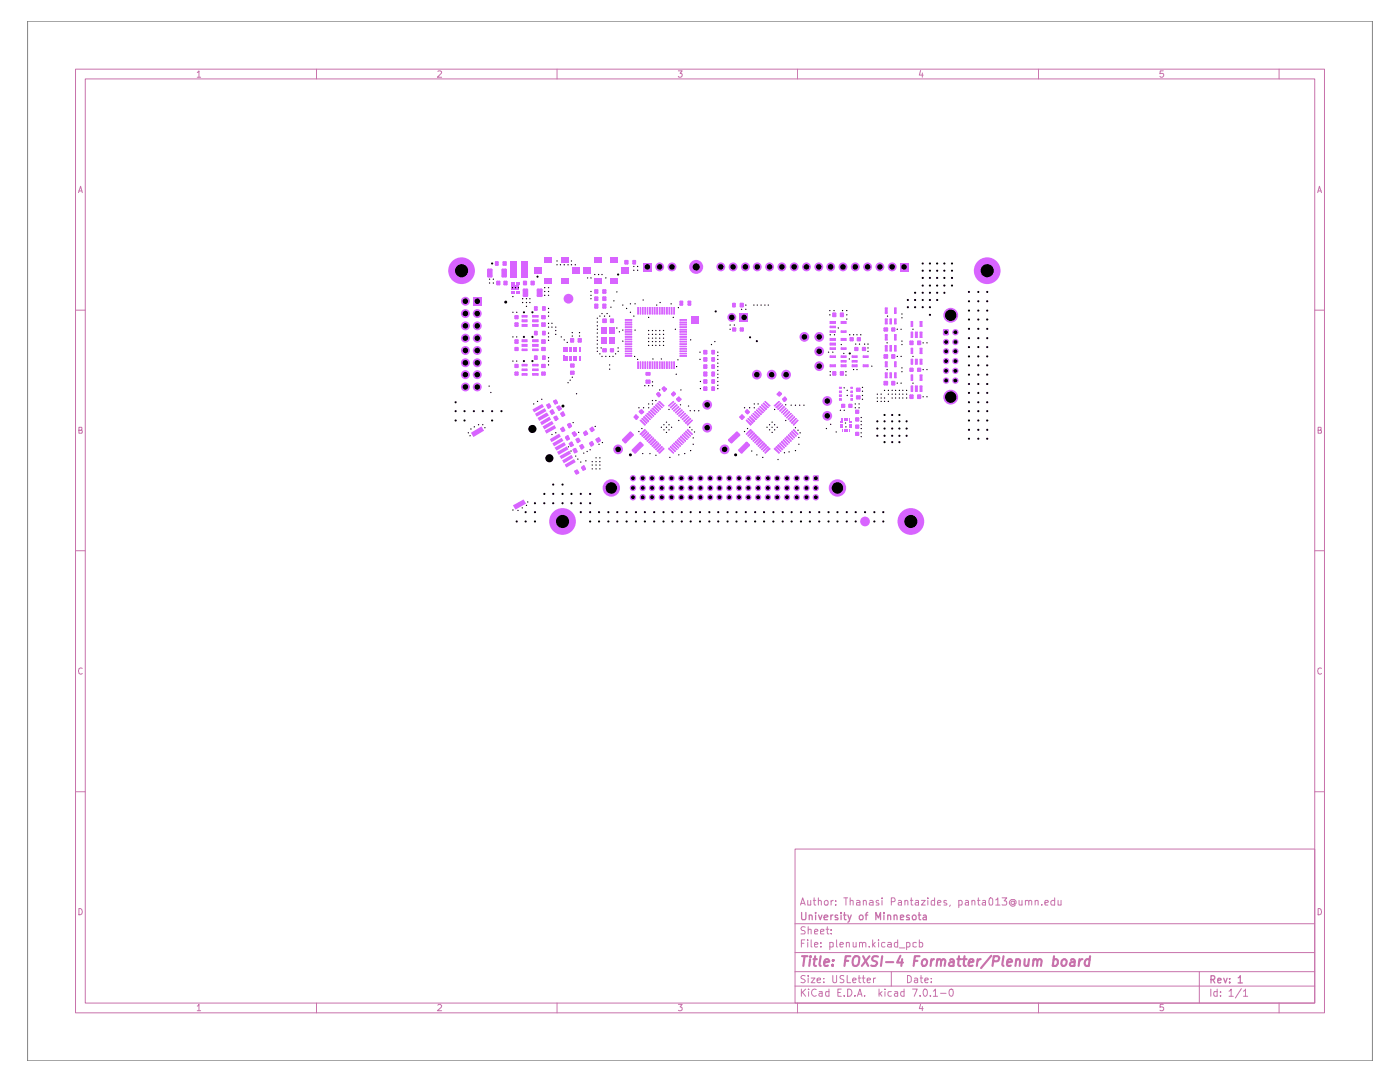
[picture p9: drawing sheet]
<svg xmlns="http://www.w3.org/2000/svg" width="279mm" height="216mm" viewBox="0 0 279 216" stroke-linecap="round" stroke-linejoin="round" font-family="sans-serif">
<g fill="none" stroke="#c872ab" stroke-width=".2">
<path d="M15.1 13.8h249.2v188.3h-249.2zM17 15.7h245.4v184.5h-245.4zM39.4 14.5l.3-.4v1.3M39.4 15.4h.6M63.2 13.8v1.9M87.4 14.2l.5-.1 .2 .4-.8 .9h.8M111.2 13.8v1.9M135.4 14.1h.7l-.4 .5 .4 .2v.4l-.2 .2h-.3l-.2-.2M159.2 13.8v1.9M183.7 14.1l-.2 .9h.7M184.1 14.6v.8M207.3 13.8v1.9"/>
<path d="M232.2 14.1h-.6l-.1 .6 .6-.1 .1 .2v.4l-.2 .2h-.4l-.1-.2M255.3 13.8v1.9M15.7 38.4l.4-1.2 .3 1.2M15.7 38.1h.6M263 38.4l.3-1.2 .4 1.2M263.1 38.1h.6M15.1 61.9h1.9M262.4 61.9h1.9M15.7 85.9h.5l.1-.2v-.4h-.6v1.1h.6l.1-.4-.2-.1M263.1 85.9h.4l.2-.2-.1-.4h-.5v1.1h.6v-.4l-.2-.1M15.1 109.9h1.9M262.4 109.9h1.9"/>
<path d="M16.4 133.3h-.2a.65 .65 0 0 0-.5 .6 .65 .65 0 0 0 .5 .6l.2-.1M263.7 133.3h-.2a.65 .65 0 0 0-.5 .6 .65 .65 0 0 0 .5 .6l.2-.1M15.1 158h1.9M262.4 158h1.9M158.7 169.4h103.7v30.8h-103.7zM161.2 179.7v.9l.6-.1M161.8 179.7v.9M162.3 179.7h.5M162.5 179.2v1.2l.1 .2h.2M163.3 179.8l.2-.1 .4 .1v.8M163.3 179.2v1.4M164.5 179.9a.45 .45 0 0 1 .7-.2v.9h-.5l-.2-.3z"/>
<path d="M165.9 179.7v.9M166.3 179.7l-.4 .2M166.8 179.7v.1M168.4 179.2h.8M168.8 179.2v1.4M169.7 179.8l.1-.1h.5v.9M169.7 179.2v1.4M170.9 179.7h.5l.2 .1v.8h-.7v-.4l.7-.2M172.3 179.8l.2-.1 .4 .1v.8M172.3 179.7v.9M173.6 179.7h.4l.2 .1v.8h-.6v-.4l.6-.2M175.3 179.7h-.3l-.2 .1 .2 .4 .4 .1-.1 .3h-.5"/>
<path d="M176 179.2v.1M176 179.7v.9M177.9 179.9h.5a.41 .41 0 0 0 .2-.4 .41 .41 0 0 0-.2-.3h-.5v1.4M179.3 179.7h.4l.2 .1v.8h-.6l-.1-.3 .2-.2 .5-.1M180.6 179.8l.2-.1 .4 .1v.8M180.6 179.7v.9M181.7 179.7h.5M181.9 179.2v1.2v.2h.3M182.7 179.7h.6v.9h-.6l-.1-.3 .7-.3M183.9 179.7h.8l-.8 .9h.8M185.2 179.2v.1M185.2 179.7v.9"/>
<path d="M186.5 179.2v1.4h-.6l-.1-.8 .3-.1h.4M188.9 179.7h-.5v.4l.6 .2-.1 .3h-.5M191.3 179.7h.5l.2 .2-.1 .7h-.6M191.3 179.7v1.4M192.7 179.7h.3l.3 .1v.8h-.6l-.1-.3 .2-.2 .5-.1M194 179.8l.1-.1 .5 .1v.8M194 179.7v.9M195.1 179.7h.5M195.2 179.2v1.2l.1 .2h.3M196.1 179.7h.6v.9h-.6v-.4l.6-.2M197.5 179.2h.3l.3 .3v.8l-.1 .3-.6-.1v-.8zM198.7 179.6l.4-.4v1.4"/>
<path d="M200 179.2h.9l-.5 .5 .4 .1v.7h-.8M202.4 179.9l-.5-.1-.1 .3v.2l.3 .2 .3-.2M202.4 179.8l.1 .6 .3-.1v-.5l-.4-.3h-.6l-.3 .3-.1 .4 .4 .6h.3l.5-.2M203.4 179.7l.1 .9 .5-.1M204 179.7v.9M204.6 179.8l.3-.1 .4 .1v.8M204.6 179.7v.9M205.3 179.8l.2-.1 .4 .1v.8M206.6 179.8l.2-.1h.4v.9M206.6 179.7v.9M210.5 179.2v1.4h-.6l-.2-.3v-.4a.52 .52 0 0 1 .8-.2M211.2 179.7v.9l.6-.1"/>
<path d="M211.8 179.7v.9M15.7 181.3a.64 .64 0 0 1 .7 .6 .64 .64 0 0 1-.7 .6zM158.7 196.8h103.7M158.7 193.9h103.7M158.7 190.1h103.7M158.7 184.3h103.7M159.8 180.6l.4-1.4 .5 1.4M159.9 180.3h.6M159.9 197.4v1.4M159.9 188.2h.5M160.1 198l.7 .8M160.6 187.5h-.7v1.5"/>
<path d="M160.7 194.7l-.6-.1-.2 .3 .1 .3a.74 .74 0 0 1 .7 .6l-.3 .3-.5-.1M160.7 185l-.6-.1-.2 .4 .2 .4h.3l.2 .1v.5l-.7 .1M160.8 197.4l-.9 .8M161.2 187.5v.2M161.2 188v1M161.3 194.6v.2M161.3 185.6l.2-.2 .4 .1v.9M161.3 184.9v1.5M161.3 195.2v.9M161.4 197.4h.1M161.4 197.9v.9M161.9 195.2h.7l-.7 .9h.7"/>
<path d="M161.9 187.5v1.4l.2 .1M162.6 188.5l.6-.1v-.3l-.5-.1-.1 .2v.6l.1 .2 .5-.1M162.6 185.9l.6-.1v-.3l-.5-.1-.1 .3v.7h.6M162.9 197.4a.67 .67 0 0 0-.9 .6 .67 .67 0 0 0 .8 .7l.1-.1M163.1 195.6l.6-.1v-.3h-.4l-.2 .1v.6l.2 .2 .4-.1M163.5 197.9h.6v.9M163.7 185.9l.7-.1v-.3l-.4-.1-.3 .3 .1 .7h.6M163.8 188.9v.1M163.8 188.1v.1M164.1 198.2h-.4l-.3 .3 .3 .3 .4-.1M164.4 195.9v.2M164.4 195.2v.1"/>
<path d="M164.8 185.4h.6M165.1 184.9v1.3l.1 .2h.2M165.4 197.9h-.6v.2v.6h.6M165.4 197.4v1.4M165.6 188.1h.7v.8h-.7M165.6 188v1.5M165.9 186.3v.1M165.9 185.5v.2M166.2 194.6v1.2l.3 .3 .5-.2v-1.3M166.8 180.5v.1M167 187.5v1.4l.1 .1M167.2 198h.5"/>
<path d="M167.6 188.5l.7-.1-.1-.3-.4-.1-.2 .2v.6l.2 .2 .4-.1M167.9 197.4h-.7v1.4h.7M168.4 194.7l-.5-.1-.3 .3 .1 .3 .7 .4v.3l-.3 .2-.5-.1M168.5 198.6v.2M168.9 188.1h.6v.9M168.9 188v1M169.1 194.6v1.5h.7M169.2 197.4a.73 .73 0 0 1 .8 .7 .73 .73 0 0 1-.8 .7zM170.2 195.6l.7-.1-.1-.3h-.5l-.1 .1v.6l.1 .2 .5-.1M170.3 188v.9h.6M170.6 198.6v.2M170.9 188v1"/>
<path d="M171.1 198.8l.5-1.4 .4 1.4M171.3 195.2h.5M171.3 198.4h.7M171.4 194.6v1.3l.4 .2M171.5 188.1l.5-.1 .1 .2v.8M171.5 188v1M172 195.2h.6M172.1 188.2l.3-.2 .4 .2v.8M172.3 194.6v1.3l.3 .2M172.6 198.6v.2M173.1 195.6l.6-.1v-.3h-.5l-.1 .1v.6l.1 .2 .5-.1M173.5 188.9v.1"/>
<path d="M174.2 187.5v1.5M174.2 188.5l.5 .5M174.3 195.2v.9M174.7 188l-.5 .6M174.8 195.2h-.4l-.1 .2M175.3 187.5v.2M175.3 188v1M175.4 197.4v1.4M175.6 198.2l.4 .6M176 197.9l-.6 .5M176.6 197.4h.1M176.6 188.1l-.4-.1-.3 .3 .1 .6h.6"/>
<path d="M176.6 197.9v.9M177.2 188.1l.4-.1 .3 .2v.8M177.9 197.9h-.5l-.2 .2v.4l.3 .3 .4-.1M177.9 188.4l-.7 .1-.1 .1v.2l.3 .2 .5-.1M177.9 193.9v2.9M178.6 197.9h.5l.1 .9M179.2 198.2h-.6l-.1 .3 .1 .3 .6-.1M179.2 188.1l-.5-.1-.2 .3 .1 .6h.6M179.2 187.5v1.5M179.5 189.1h1.1M180.4 197.9h-.5l-.2 .2v.4l.3 .3 .4-.1M180.4 197.4v1.4"/>
<path d="M180.9 188.1l.5-.1 .2 .3-.1 .6h-.6M180.9 188v1.5M181.1 194.6h.3l.5 .4v.7l-.5 .4h-.3zM182.1 197.4h.9l-.5 1.4M182.5 195.2h.4l.2 .1v.8M182.9 188.1h-.7v.8h.7M183.1 195.5l-.6 .1v.1l.1 .4 .5-.1M183.5 188.1l.4-.1 .2 .3v.6h-.6M183.5 187.5v1.5M183.6 198.6v.2M183.6 195.2h.5M183.8 194.6v1.3l.3 .2"/>
<path d="M184.4 197.4h.2a.73 .73 0 0 1 .6 .7 .73 .73 0 0 1-.6 .7l-.2-.1-.2-.5zM184.6 195.6l.7-.1-.2-.3h-.4l-.1 .1v.6l.1 .2 .5-.1M185.7 198.6v.2M185.8 195.9v.2M185.8 195.2v.1M186.3 197.8l.4-.4v1.4M186.3 198.8h.8M187.1 180.2l.7-.2-.2-.3h-.3l-.2 .1v.6l.1 .2h.5M187.7 198.2h1.1M189.6 197.4h.5a1.01 1.01 0 0 1-.2 1.4h-.1a.93 .93 0 0 1-.2-1.4zM189.7 180.6l-.2 .2M198.7 180.6h.9"/>
<path d="M207.9 180.5v.1M208.5 180.2l.7-.2-.2-.3h-.3l-.2 .1v.6l.1 .2h.5M239.4 193.9v6.3M241.6 197.4v1.4M242.9 197.9h-.6l-.1 .2 .1 .6h.6M242.9 197.4v1.4M243.6 198.6v.2M243.6 197.9v.1M245.3 197.8l.4-.4v1.4M245.3 198.8h.8M247.7 197.3l-1.2 1.8M248.2 197.8l.4-.4v1.4"/>
<path d="M248.2 198.8h.8M263.1 181.3a.64 .64 0 0 1 .6 .6 .64 .64 0 0 1-.6 .6zM39.4 200.7l.3-.3v1.3M39.4 201.7h.6M63.2 200.2v1.9M87.4 200.6l.1-.2h.4l.2 .3v.3l-.8 .7h.8M111.2 200.2v1.9M135.4 200.4h.7l-.4 .5 .4 .1v.2v.4h-.7M159.2 200.2v1.9M183.7 200.4l-.2 .9h.7M184.1 200.8v.9M207.3 200.2v1.9"/>
<path d="M232.2 200.4h-.6l-.1 .6h.7v.6h-.7M255.3 200.2v1.9"/>
</g>
<g fill="none" stroke="#c872ab" stroke-width=".25">
<path d="M160 182.1v1.2l.1 .2h.6l.1-.2v-1.2M161.5 182.8l.2-.2 .3 .1 .1 .8M161.5 182.6v.9M162.8 182.1v.1M162.8 182.6v.9M163.4 182.6l.3 .9 .3-.9M164.5 183.1l.7-.2-.1-.2-.4-.1-.2 .2v.7h.6M165.8 182.6v.9M166.2 182.6l-.3 .1-.1 .1M167.2 182.7h-.5v.3l.6 .3-.1 .2h-.5M167.9 182.1v.1M167.9 182.6v.9"/>
<path d="M168.4 182.6h.5M168.5 182.1v1.2l.1 .2h.3M169.2 182.6l.3 .9M169.9 182.6l-.4 1.3-.3 .1M171.5 182.8l.2-.2h.3l.3 .2-.1 .6-.5 .1-.2-.2zM172.7 182.6h.5M173.2 182.1l-.4 .2v1.2M174.8 183.5v-1.4l.5 1.1 .4-1.1v1.4M176.4 182.1v.1M176.4 182.6v.9M177.2 182.8v-.1a.36 .36 0 0 1 .6 .1v.7M177.2 182.6v.9"/>
<path d="M178.4 182.8l.2-.2 .3 .1 .1 .8M178.4 182.6v.9M179.7 183.1l.7-.2-.1-.2h-.6v.8h.6M181.5 182.7a.36 .36 0 0 0-.6 .1l.1 .2 .5 .2v.3h-.6M182.1 182.8l.2-.2h.3l.2 .2v.6l-.6 .1-.1-.2zM183.3 182.6h.5M183.4 182.1v1.2l.1 .2h.3M184.3 182.7l.4-.1 .2 .2v.7h-.6l-.1-.3 .7-.3M241.7 195.5l.7-.1v-.6l-.7-.1v1.4M242 195.5l.4 .6M243 195.6l.7-.1-.1-.2-.4-.1-.2 .2v.6l.2 .1 .4-.1M244.2 195.2l.4 .9 .3-.9"/>
<path d="M245.4 196v.1M245.4 195.3v.1M247.1 195.1l.3-.2 .1-.2v1.4M247.1 196.1h.8"/>
</g>
<g fill="none" stroke="#c872ab" stroke-width=".42">
<path d="M160.1 190.8h1.1M160.6 190.8l-.3 1.9M161.7 191.4l-.2 1.3M161.8 190.8v.2M162.3 191.4h.7M162.7 190.8l-.3 1.6 .1 .3h.4M163.8 190.8l-.3 1.6 .3 .3M164.5 192.1l1-.2-.3-.5-.6 .2-.1 .8 .2 .3h.5M166.2 192.5v.2M166.3 191.6h.1h-.2h.1l-.1 .1M168.6 191.7h.7M169.7 190.8h-.9l-.3 1.9"/>
<path d="M170.4 191.1l.3-.3 .6 .1a1.46 1.46 0 0 1-.4 1.8h-.6a1.61 1.61 0 0 1 .1-1.6zM172.3 190.8l1 1.9M173.5 190.8l-1.5 1.9M175.2 190.9l-.7-.1-.5 .5 .2 .3 .8 .4a.49 .49 0 0 1-.4 .7h-.7M176.1 190.8l-.3 1.9M176.8 192h1.5M179.7 190.7l-.7 1.4h1.2M180 191.4l-.1 1.3M182.5 191.7h.6M183.5 190.8h-.9l-.3 1.9M184.1 191.6l.3-.2h.3l.3 .2a.87 .87 0 0 1-.3 1.1h-.6l-.2-.4zM185.9 191.4l-.2 1.3"/>
<path d="M186.4 191.4l-.6 .4M187.1 191.6l.2-.2 .4 .2v1.1M187.1 191.4l-.2 1.3M187.8 191.7l.4-.3 .4 .2-.1 1.1M189.6 191.6l.2-.2h.3l.2 .2v1.1M190.4 191.9l-.7 .1-.3 .4 .2 .3h.7M191.1 191.4h.7M191.4 190.8l-.2 1.6 .1 .3h.3M192.2 191.4h.7M192.5 190.8l-.2 1.6 .1 .3h.3M193.3 192.1l1-.2v-.3l-.2-.2h-.4a1.25 1.25 0 0 0-.4 1.3h.8M195.1 191.4l-.2 1.3"/>
<path d="M195.7 191.4l-.4 .2-.2 .2M197.8 190.7l-2 2.5M198.2 191.8l1-.1 .2-.6-.1-.1-.2-.2h-.8l-.2 1.9M200.3 190.8l-.3 1.6 .3 .3M201 192.1l1-.2-.3-.5-.6 .2-.1 .8 .2 .3h.5M202.8 191.6l.3-.2 .4 .2v1.1M202.8 191.4l-.2 1.3M204.5 191.4v1.3h.4l.3-.2M205.4 191.4l-.2 1.3M206.2 191.6a.45 .45 0 0 1 .5-.2 .45 .45 0 0 1 .4 .3l-.1 1M206.3 191.4l-.2 1.3M207.1 191.7l.3-.3 .4 .2-.1 1.1"/>
<path d="M210.3 191.6l.1-.2h.5l.2 .2v.7l-.4 .4h-.6M210.4 190.8l-.3 1.9M212 191.6l.3-.2h.3l.2 .2a.87 .87 0 0 1-.2 1.1h-.6l-.2-.4zM213.7 191.6l.2-.2h.3l.2 .2v1.1M214.5 191.9l-.7 .1-.3 .4 .2 .3h.7M215.4 191.4l-.1 1.3M216 191.4l-.4 .2-.2 .2M217.5 191.6l-.2-.2h-.4a.84 .84 0 0 0-.1 1.3h.5M217.6 190.8l-.3 1.9"/>
</g>
<path d="M5.5 4.2h268.4v207.5h-268.4z" fill="none" stroke="#848484" stroke-width=".2"/>
<path d="M117.8 88.5l.3-.3 .3 .4-.4 .3z" fill="#d864ff"/>
<path d="M117.8 88.5l.3-.3 .3 .4-.4 .3z" fill="none" stroke="#d864ff" stroke-width=".42"/>
<path d="M119 87.7l.5-.2 .2 .4-.4 .2z" fill="#d864ff"/>
<path d="M119 87.7l.5-.2 .2 .4-.4 .2z" fill="none" stroke="#d864ff" stroke-width=".42"/>
<path d="M117.9 85.6l.3-.3 .2 .5-.3 .2z" fill="#d864ff"/>
<path d="M117.9 85.6l.3-.3 .2 .5-.3 .2z" fill="none" stroke="#d864ff" stroke-width=".42"/>
<path d="M116.6 86.4l.3-.3 .3 .4-.4 .3z" fill="#d864ff"/>
<path d="M116.6 86.4l.3-.3 .3 .4-.4 .3z" fill="none" stroke="#d864ff" stroke-width=".42"/>
<g fill="#d864ff">
<path d="M116.2 93.3l.3-.3 .3 .6-.4 .1z"/>
<circle cx="123.4" cy="89.7" r=".97"/>
</g>
<path d="M116.2 93.3l.3-.3 .3 .6-.4 .1z" fill="none" stroke="#d864ff" stroke-width=".42"/>
<path d="M125.8 86.4l.4 .4-1.4 1.4-.4-.4z" fill="#d864ff"/>
<path d="M125.8 86.4l.4 .4-1.4 1.4-.4-.4z" fill="none" stroke="#d864ff" stroke-width=".51"/>
<g fill="#d864ff">
<path d="M128.7 85.7l.1 .2-.9 .8-.1-.1z"/>
<circle cx="122" cy="97.4" r="1.74"/>
</g>
<path d="M128.7 85.7l.1 .2-.9 .8-.1-.1z" fill="none" stroke="#d864ff" stroke-width=".2"/>
<path d="M129 86l.1 .2-.8 .8h-.2z" fill="#d864ff"/>
<path d="M129 86l.1 .2-.8 .8h-.2z" fill="none" stroke="#d864ff" stroke-width=".2"/>
<path d="M129.4 86.4l.1 .1-.9 .9-.2-.1z" fill="#d864ff"/>
<path d="M129.4 86.4l.1 .1-.9 .9-.2-.1z" fill="none" stroke="#d864ff" stroke-width=".2"/>
<path d="M129.7 86.7l.1 .2-.9 .8-.1-.1z" fill="#d864ff"/>
<path d="M129.7 86.7l.1 .2-.9 .8-.1-.1z" fill="none" stroke="#d864ff" stroke-width=".2"/>
<path d="M114.3 86.4l.3-.1 .4 .4-.4 .3z" fill="#d864ff"/>
<path d="M114.3 86.4l.3-.1 .4 .4-.4 .3z" fill="none" stroke="#d864ff" stroke-width=".42"/>
<path d="M112.9 87.3l.4-.3 .2 .5-.3 .2z" fill="#d864ff"/>
<path d="M112.9 87.3l.4-.3 .2 .5-.3 .2z" fill="none" stroke="#d864ff" stroke-width=".42"/>
<path d="M113.4 84.8l.3-.2 .3 .4-.4 .3z" fill="#d864ff"/>
<path d="M113.4 84.8l.3-.2 .3 .4-.4 .3z" fill="none" stroke="#d864ff" stroke-width=".42"/>
<path d="M115.8 89l.4-.2 .2 .4-.3 .3z" fill="#d864ff"/>
<path d="M115.8 89l.4-.2 .2 .4-.3 .3z" fill="none" stroke="#d864ff" stroke-width=".42"/>
<path d="M114.5 89.7l.3-.1 .3 .5-.4 .2z" fill="#d864ff"/>
<path d="M114.5 89.7l.3-.1 .3 .5-.4 .2z" fill="none" stroke="#d864ff" stroke-width=".42"/>
<path d="M127.8 88.4l.4 .4-1.5 1.5-.4-.5z" fill="#d864ff"/>
<path d="M127.8 88.4l.4 .4-1.5 1.5-.4-.5z" fill="none" stroke="#d864ff" stroke-width=".51"/>
<g fill="#d864ff">
<path d="M112.7 92.7l1.9-1.1 .3 .6-1.9 1.1z"/>
<path d="M112.2 91.9l1.8-1.1 .4 .6-1.9 1.1z"/>
<path d="M102.4 100.8l2.1-1.1 .5 .8-2.1 1.2z"/>
<path d="M114.8 94.1l.3-.2 .3 .4-.3 .2z"/>
<circle cx="128.3" cy="95.4" r=".64"/>
<circle cx="126.3" cy="95.4" r=".64"/>
<circle cx="128.3" cy="97.4" r=".64"/>
<circle cx="126.3" cy="97.4" r=".64"/>
<circle cx="128.3" cy="99.2" r=".64"/>
<circle cx="126.3" cy="99.2" r=".64"/>
<circle cx="112.3" cy="104.1" r="2.67"/>
<circle cx="109.6" cy="91.4" r=".8"/>
</g>
<path d="M114.8 94.1l.3-.2 .3 .4-.3 .2z" fill="none" stroke="#d864ff" stroke-width=".42"/>
<path d="M115.1 87.7l.3-.2 .3 .5-.4 .2z" fill="#d864ff"/>
<path d="M115.1 87.7l.3-.2 .3 .5-.4 .2z" fill="none" stroke="#d864ff" stroke-width=".42"/>
<path d="M113.7 88.6l.3-.3 .3 .5-.3 .2z" fill="#d864ff"/>
<path d="M113.7 88.6l.3-.3 .3 .5-.3 .2z" fill="none" stroke="#d864ff" stroke-width=".42"/>
<g fill="#d864ff">
<path d="M111.7 91l1.9-1.1 .4 .6-2 1.1z"/>
<path d="M111.2 90.2l1.9-1.1 .4 .6-2 1.1z"/>
<path d="M110.7 89.3l1.9-1.1 .3 .6-1.8 1.1z"/>
<path d="M110.2 88.5l1.9-1.1 .3 .6-1.8 1.1z"/>
<path d="M109.7 87.6l1.9-1.1 .3 .6-1.8 1.1z"/>
<path d="M108.7 85.9l2-1.1 .3 .6-1.9 1.1z"/>
<path d="M108.3 85.1l1.9-1.1 .3 .6-1.9 1.1z"/>
<path d="M112 85.6l.4-.3 .2 .6-.3 .1z"/>
</g>
<path d="M112 85.6l.4-.3 .2 .6-.3 .1z" fill="none" stroke="#d864ff" stroke-width=".42"/>
<path d="M112 82.5l.4-.2 .2 .5-.3 .2z" fill="#d864ff"/>
<path d="M112 82.5l.4-.2 .2 .5-.3 .2z" fill="none" stroke="#d864ff" stroke-width=".42"/>
<path d="M110.7 83.3l.3-.2 .3 .5-.4 .2z" fill="#d864ff"/>
<path d="M110.7 83.3l.3-.2 .3 .5-.4 .2z" fill="none" stroke="#d864ff" stroke-width=".42"/>
<path d="M109.9 82.1l.3-.2 .3 .5-.3 .1z" fill="#d864ff"/>
<path d="M109.9 82.1l.3-.2 .3 .5-.3 .1z" fill="none" stroke="#d864ff" stroke-width=".42"/>
<g fill="#d864ff">
<path d="M107.8 84.2l1.8-1.1 .4 .6-1.9 1.1z"/>
<path d="M107.3 83.4l1.8-1.1 .5 .6-2 1.1z"/>
<path d="M106.8 82.5l1.9-1.1 .4 .6-2 1.1z"/>
<path d="M106.3 81.7l1.9-1.1 .3 .6-1.9 1.1z"/>
<path d="M94 86.4l2.1-1.3 .5 .8-2.1 1.3z"/>
<path d="M111.3 81.3l.3-.2 .3 .4-.3 .3z"/>
<circle cx="106.3" cy="85.6" r=".8"/>
</g>
<path d="M111.3 81.3l.3-.2 .3 .4-.3 .3z" fill="none" stroke="#d864ff" stroke-width=".42"/>
<path d="M109.2 80.9l.4-.2 .2 .4-.3 .3z" fill="#d864ff"/>
<path d="M109.2 80.9l.4-.2 .2 .4-.3 .3z" fill="none" stroke="#d864ff" stroke-width=".42"/>
<path d="M110.6 80.1l.3-.2 .3 .4-.4 .2z" fill="#d864ff"/>
<path d="M110.6 80.1l.3-.2 .3 .4-.4 .2z" fill="none" stroke="#d864ff" stroke-width=".42"/>
<path d="M114 74.2h.5v.4h-.5z" fill="#d864ff"/>
<path d="M114 74.2h.5v.4h-.5z" fill="none" stroke="#d864ff" stroke-width=".42"/>
<path d="M114 72.7h.5v.5h-.5z" fill="#d864ff"/>
<path d="M114 72.7h.5v.5h-.5z" fill="none" stroke="#d864ff" stroke-width=".42"/>
<g fill="#d864ff">
<path d="M114.3 71h.2v1h-.2z"/>
<path d="M114.6 71h.3v1h-.3z"/>
<path d="M115.1 71h.1v1h-.1z"/>
<path d="M115.5 71h.2v1h-.2z"/>
<path d="M112.4 70.9h.2v1.1h-.2z"/>
<path d="M112.8 71h.1v1h-.1z"/>
<path d="M113.1 71h.3v1h-.3z"/>
<path d="M113.5 71h.2v1h-.2z"/>
<path d="M113.9 71h.2v1h-.2z"/>
<path d="M115.8 71h.2v1h-.2z"/>
<path d="M115.8 69.3h.2v.9h-.2z"/>
<path d="M115.5 69.3h.2v.9h-.2z"/>
<path d="M115.1 69.3h.1v.9h-.1z"/>
<path d="M113.9 69.3h.2v.9h-.2z"/>
<path d="M113.5 69.3h.2v.9h-.2z"/>
<path d="M113.1 69.3h.3v.9h-.3z"/>
<path d="M112.8 69.3h.1v.9h-.1z"/>
<path d="M112.4 69.3h.2v.9h-.2z"/>
<path d="M102.9 74.3h.4v.5h-.4z"/>
</g>
<path d="M102.9 74.3h.4v.5h-.4z" fill="none" stroke="#d864ff" stroke-width=".42"/>
<path d="M108.2 72.8h.5v.4h-.5z" fill="#d864ff"/>
<path d="M108.2 72.8h.5v.4h-.5z" fill="none" stroke="#d864ff" stroke-width=".42"/>
<path d="M108.2 74.3h.5v.5h-.5z" fill="#d864ff"/>
<path d="M108.2 74.3h.5v.5h-.5z" fill="none" stroke="#d864ff" stroke-width=".42"/>
<path d="M106.3 69.7h1.1v.2h-1.1z" fill="#d864ff"/>
<path d="M106.3 69.7h1.1v.2h-1.1z" fill="none" stroke="#d864ff" stroke-width=".25"/>
<path d="M106.8 71.1h.3v.5h-.3z" fill="#d864ff"/>
<path d="M106.8 71.1h.3v.5h-.3z" fill="none" stroke="#d864ff" stroke-width=".42"/>
<path d="M102.9 72.8h.4v.4h-.4z" fill="#d864ff"/>
<path d="M102.9 72.8h.4v.4h-.4z" fill="none" stroke="#d864ff" stroke-width=".42"/>
<g fill="#d864ff">
<path d="M129.1 88l.9-1 .1 .2-.8 .9z"/>
<circle cx="95.2" cy="72.4" r=".89"/>
<circle cx="95.2" cy="74.8" r=".89"/>
<circle cx="95.2" cy="77.2" r=".89"/>
</g>
<path d="M130 87l.1 .2-.8 .9-.2-.1z" fill="none" stroke="#d864ff" stroke-width=".2"/>
<path d="M130.4 87.4l.1 .1-.9 .9-.1-.1z" fill="#d864ff"/>
<path d="M130.4 87.4l.1 .1-.9 .9-.1-.1z" fill="none" stroke="#d864ff" stroke-width=".2"/>
<path d="M130.7 87.7l.1 .2-.8 .8-.2-.1z" fill="#d864ff"/>
<path d="M130.7 87.7l.1 .2-.8 .8-.2-.1z" fill="none" stroke="#d864ff" stroke-width=".2"/>
<path d="M131.1 88.1v.1l-.8 .9-.2-.1z" fill="#d864ff"/>
<path d="M130.1 89l1-.9v.1l-.8 .9z" fill="none" stroke="#d864ff" stroke-width=".2"/>
<path d="M131.4 88.4l.1 .2-.9 .8-.1-.1z" fill="#d864ff"/>
<path d="M131.4 88.4l.1 .2-.9 .8-.1-.1z" fill="none" stroke="#d864ff" stroke-width=".2"/>
<path d="M131.7 88.7l.1 .2-.8 .8h-.2z" fill="#d864ff"/>
<path d="M131.7 88.7l.1 .2-.8 .8h-.2z" fill="none" stroke="#d864ff" stroke-width=".2"/>
<path d="M131.1 90l1-.9 .1 .1-.9 .9z" fill="#d864ff"/>
<path d="M132.1 89.1l.1 .1-.9 .9-.2-.1z" fill="none" stroke="#d864ff" stroke-width=".2"/>
<path d="M132.4 89.4l.1 .2-.8 .8-.2-.1z" fill="#d864ff"/>
<path d="M132.4 89.4l.1 .2-.8 .8-.2-.1z" fill="none" stroke="#d864ff" stroke-width=".2"/>
<path d="M133.5 89.4l1 .9-.1 .1-1-.8z" fill="#d864ff"/>
<path d="M133.5 89.4l1 .9-.1 .1-1-.8z" fill="none" stroke="#d864ff" stroke-width=".2"/>
<path d="M133.9 89.1l.9 .9-.1 .1-.9-.9z" fill="#d864ff"/>
<path d="M133.9 89.1l.9 .9-.1 .1-.9-.9z" fill="none" stroke="#d864ff" stroke-width=".2"/>
<path d="M134.2 88.7l.9 1h-.1l-.9-.8z" fill="#d864ff"/>
<path d="M134.2 88.7l.9 1h-.1l-.9-.8z" fill="none" stroke="#d864ff" stroke-width=".2"/>
<path d="M134.5 88.4l1 .9-.1 .1-.9-.8z" fill="#d864ff"/>
<path d="M134.5 88.4l1 .9-.1 .1-.9-.8z" fill="none" stroke="#d864ff" stroke-width=".2"/>
<path d="M134.9 88.1l.9 .9-.1 .1-.9-.9z" fill="#d864ff"/>
<path d="M134.9 88.1l.9 .9-.1 .1-.9-.9z" fill="none" stroke="#d864ff" stroke-width=".2"/>
<path d="M135.2 87.7l.9 .9v.1l-1-.8z" fill="#d864ff"/>
<path d="M135.2 87.7l.9 .9v.1l-1-.8z" fill="none" stroke="#d864ff" stroke-width=".2"/>
<path d="M135.6 87.4l.9 .9-.1 .1-.9-.9z" fill="#d864ff"/>
<path d="M135.6 87.4l.9 .9-.1 .1-.9-.9z" fill="none" stroke="#d864ff" stroke-width=".2"/>
<path d="M135.9 87l.9 1-.1 .1-.9-.9z" fill="#d864ff"/>
<path d="M135.9 87l.9 1-.1 .1-.9-.9z" fill="none" stroke="#d864ff" stroke-width=".2"/>
<path d="M136.2 86.7l1 .9-.1 .1-1-.8z" fill="#d864ff"/>
<path d="M136.2 86.7l1 .9-.1 .1-1-.8z" fill="none" stroke="#d864ff" stroke-width=".2"/>
<path d="M136.6 86.4l.9 .9-.1 .1-.9-.9z" fill="#d864ff"/>
<path d="M136.6 86.4l.9 .9-.1 .1-.9-.9z" fill="none" stroke="#d864ff" stroke-width=".2"/>
<path d="M136.9 86l.9 1-1-.8z" fill="#d864ff"/>
<path d="M136.9 86l.9 1-1-.8z" fill="none" stroke="#d864ff" stroke-width=".2"/>
<path d="M137.2 85.7l1 .9-.1 .1-.9-.8z" fill="#d864ff"/>
<path d="M137.2 85.7l1 .9-.1 .1-.9-.8z" fill="none" stroke="#d864ff" stroke-width=".2"/>
<path d="M137.2 84.7l.9-.9 .1 .1-1 .9z" fill="#d864ff"/>
<path d="M137.2 84.7l.9-.9 .1 .1-1 .9z" fill="none" stroke="#d864ff" stroke-width=".2"/>
<path d="M136.8 84.3l1-.8v.1l-.9 .9z" fill="#d864ff"/>
<path d="M136.8 84.3l1-.8v.1l-.9 .9z" fill="none" stroke="#d864ff" stroke-width=".2"/>
<path d="M136.5 84l.9-.9 .1 .1-.9 1z" fill="#d864ff"/>
<path d="M136.5 84l.9-.9 .1 .1-.9 1z" fill="none" stroke="#d864ff" stroke-width=".2"/>
<g fill="#d864ff">
<path d="M145.5 87.8l1.6-1.4 .4 .4-1.5 1.4z"/>
<circle cx="134" cy="95.4" r=".64"/>
<circle cx="132.1" cy="95.4" r=".64"/>
<circle cx="130.1" cy="95.4" r=".64"/>
<circle cx="132.1" cy="97.4" r=".64"/>
<circle cx="130.1" cy="97.4" r=".64"/>
<circle cx="137.8" cy="95.4" r=".64"/>
<circle cx="136" cy="95.4" r=".64"/>
<circle cx="137.8" cy="97.4" r=".64"/>
<circle cx="136" cy="97.4" r=".64"/>
<circle cx="137.8" cy="99.2" r=".64"/>
<circle cx="136" cy="99.2" r=".64"/>
<circle cx="134" cy="97.4" r=".64"/>
<circle cx="134" cy="99.2" r=".64"/>
<circle cx="132.1" cy="99.2" r=".64"/>
<circle cx="130.1" cy="99.2" r=".64"/>
<circle cx="141.1" cy="85.3" r=".97"/>
</g>
<path d="M145.5 87.8l1.6-1.4 .4 .4-1.5 1.4z" fill="none" stroke="#d864ff" stroke-width=".51"/>
<path d="M147.7 83.2l.4-.3 .3 .3-.3 .4z" fill="#d864ff"/>
<path d="M147.7 83.2l.4-.3 .3 .3-.3 .4z" fill="none" stroke="#d864ff" stroke-width=".42"/>
<g fill="#d864ff">
<path d="M147.8 65.5h.5v.5h-.5z"/>
<circle cx="144.6" cy="89.7" r=".97"/>
<circle cx="141.1" cy="80.8" r=".97"/>
</g>
<path d="M147.8 65.5h.5v.5h-.5z" fill="none" stroke="#d864ff" stroke-width=".42"/>
<path d="M146.3 65.5h.4v.5h-.4z" fill="#d864ff"/>
<path d="M146.3 65.5h.4v.5h-.4z" fill="none" stroke="#d864ff" stroke-width=".42"/>
<path d="M146.3 60.6h.3v.5h-.3z" fill="#d864ff"/>
<path d="M146.3 60.6h.3v.5h-.3z" fill="none" stroke="#d864ff" stroke-width=".42"/>
<path d="M147.8 60.6h.5v.5h-.5z" fill="#d864ff"/>
<path d="M147.8 60.6h.5v.5h-.5z" fill="none" stroke="#d864ff" stroke-width=".42"/>
<g fill="#d864ff">
<path d="M147.7 62.5h1.6v1.6h-1.6z"/>
<path d="M149.1 81.9l.3 .3-.2 .3-.4-.4z"/>
<circle cx="146" cy="63.3" r=".89"/>
</g>
<path d="M149.1 81.9l.3 .3-.2 .3-.4-.4z" fill="none" stroke="#d864ff" stroke-width=".42"/>
<path d="M151 81.9v-.1l1 .8-.2 .1z" fill="#d864ff"/>
<path d="M151 81.9v-.1l1 .8-.2 .1z" fill="none" stroke="#d864ff" stroke-width=".2"/>
<path d="M150.7 82.1l.9 .9-.1 .1-.9-.9z" fill="#d864ff"/>
<path d="M150.7 82.1l.9 .9-.1 .1-.9-.9z" fill="none" stroke="#d864ff" stroke-width=".2"/>
<path d="M150.4 82.5l.9 .8-.2 .1-.8-.9z" fill="#d864ff"/>
<path d="M150.4 82.5l.9 .8-.2 .1-.8-.9z" fill="none" stroke="#d864ff" stroke-width=".2"/>
<path d="M149.9 82.9l.1-.1 1 .9h-.2z" fill="#d864ff"/>
<path d="M150 82.8l1 .9h-.2l-.9-.8z" fill="none" stroke="#d864ff" stroke-width=".2"/>
<path d="M149.7 83.1l.9 .9-.1 .2-.9-1z" fill="#d864ff"/>
<path d="M149.7 83.1l.9 .9-.1 .2-.9-1z" fill="none" stroke="#d864ff" stroke-width=".2"/>
<path d="M149.4 83.5l.9 .8-.2 .2-.8-.9z" fill="#d864ff"/>
<path d="M149.3 83.6l.1-.1 .9 .8-.2 .2z" fill="none" stroke="#d864ff" stroke-width=".2"/>
<path d="M148.9 83.9l.1-.1 .9 .9-.1 .1z" fill="#d864ff"/>
<path d="M148.9 83.9l.1-.1 .9 .9-.1 .1z" fill="none" stroke="#d864ff" stroke-width=".2"/>
<path d="M149 88.4l.4 .4-1.4 1.5-.4-.5z" fill="#d864ff"/>
<path d="M149 88.4l.4 .4-1.4 1.5-.4-.5z" fill="none" stroke="#d864ff" stroke-width=".51"/>
<path d="M149.8 85.7l.1 .2-.9 .8-.1-.1z" fill="#d864ff"/>
<path d="M149.8 85.7l.1 .2-.9 .8-.1-.1z" fill="none" stroke="#d864ff" stroke-width=".2"/>
<path d="M150.1 86l.2 .2-.9 .8h-.1z" fill="#d864ff"/>
<path d="M150.1 86l.2 .2-.9 .8h-.1z" fill="none" stroke="#d864ff" stroke-width=".2"/>
<path d="M150.5 86.4l.1 .1-.9 .9-.1-.1z" fill="#d864ff"/>
<path d="M150.5 86.4l.1 .1-.9 .9-.1-.1z" fill="none" stroke="#d864ff" stroke-width=".2"/>
<path d="M150.8 86.7l.2 .2-1 .8-.1-.1z" fill="#d864ff"/>
<path d="M150.8 86.7l.2 .2-1 .8-.1-.1z" fill="none" stroke="#d864ff" stroke-width=".2"/>
<path d="M151.1 87l.2 .2-.9 .9-.1-.1z" fill="#d864ff"/>
<path d="M151.1 87l.2 .2-.9 .9-.1-.1z" fill="none" stroke="#d864ff" stroke-width=".2"/>
<path d="M151.5 87.4l.1 .1-.9 .9-.1-.1z" fill="#d864ff"/>
<path d="M151.5 87.4l.1 .1-.9 .9-.1-.1z" fill="none" stroke="#d864ff" stroke-width=".2"/>
<path d="M151.8 87.7l.2 .2-1 .8v-.1z" fill="#d864ff"/>
<path d="M151.8 87.7l.2 .2-1 .8v-.1z" fill="none" stroke="#d864ff" stroke-width=".2"/>
<path d="M152.1 88.1l.2 .1-.9 .9-.1-.1z" fill="#d864ff"/>
<path d="M152.1 88.1l.2 .1-.9 .9-.1-.1z" fill="none" stroke="#d864ff" stroke-width=".2"/>
<path d="M152.5 88.4l.2 .2-1 .8-.1-.1z" fill="#d864ff"/>
<path d="M152.5 88.4l.2 .2-1 .8-.1-.1z" fill="none" stroke="#d864ff" stroke-width=".2"/>
<path d="M152.8 88.7l.2 .2-.9 .8h-.1z" fill="#d864ff"/>
<path d="M152.8 88.7l.2 .2-.9 .8h-.1z" fill="none" stroke="#d864ff" stroke-width=".2"/>
<path d="M153.2 89.1l.1 .1-.9 .9-.1-.1z" fill="#d864ff"/>
<path d="M153.2 89.1l.1 .1-.9 .9-.1-.1z" fill="none" stroke="#d864ff" stroke-width=".2"/>
<path d="M153.5 89.4l.2 .2-1 .8v-.1z" fill="#d864ff"/>
<path d="M153.5 89.4l.2 .2-1 .8v-.1z" fill="none" stroke="#d864ff" stroke-width=".2"/>
<g fill="#d864ff">
<path d="M142.2 77.3h.3v.5h-.3z"/>
<circle cx="154" cy="74.8" r=".97"/>
</g>
<path d="M142.2 77.3h.3v.5h-.3z" fill="none" stroke="#d864ff" stroke-width=".42"/>
<path d="M142.2 74.3h.3v.6h-.3z" fill="#d864ff"/>
<path d="M142.2 74.3h.3v.6h-.3z" fill="none" stroke="#d864ff" stroke-width=".42"/>
<g fill="#d864ff">
<path d="M140.5 70h.5v.5h-.5z"/>
<circle cx="151" cy="74.8" r=".97"/>
</g>
<path d="M140.5 70h.5v.5h-.5z" fill="none" stroke="#d864ff" stroke-width=".42"/>
<path d="M142.2 70h.3v.5h-.3z" fill="#d864ff"/>
<path d="M142.2 70h.3v.5h-.3z" fill="none" stroke="#d864ff" stroke-width=".42"/>
<path d="M140.5 72.9h.5v.5h-.5z" fill="#d864ff"/>
<path d="M140.5 72.9h.5v.5h-.5z" fill="none" stroke="#d864ff" stroke-width=".42"/>
<path d="M142.2 72.9h.3v.5h-.3z" fill="#d864ff"/>
<path d="M142.2 72.9h.3v.5h-.3z" fill="none" stroke="#d864ff" stroke-width=".42"/>
<path d="M140.5 71.5h.5v.5h-.5z" fill="#d864ff"/>
<path d="M140.5 71.5h.5v.5h-.5z" fill="none" stroke="#d864ff" stroke-width=".42"/>
<path d="M142.2 71.5h.3v.5h-.3z" fill="#d864ff"/>
<path d="M142.2 71.5h.3v.5h-.3z" fill="none" stroke="#d864ff" stroke-width=".42"/>
<path d="M140.5 77.3h.5v.5h-.5z" fill="#d864ff"/>
<path d="M140.5 77.3h.5v.5h-.5z" fill="none" stroke="#d864ff" stroke-width=".42"/>
<path d="M140.5 74.3h.5v.6h-.5z" fill="#d864ff"/>
<path d="M140.5 74.3h.5v.6h-.5z" fill="none" stroke="#d864ff" stroke-width=".42"/>
<path d="M140.5 75.9h.5v.5h-.5z" fill="#d864ff"/>
<path d="M140.5 75.9h.5v.5h-.5z" fill="none" stroke="#d864ff" stroke-width=".42"/>
<path d="M142.2 75.9h.3v.5h-.3z" fill="#d864ff"/>
<path d="M142.2 75.9h.3v.5h-.3z" fill="none" stroke="#d864ff" stroke-width=".42"/>
<path d="M181.9 71.7h.2v.9h-.2z" fill="#d864ff"/>
<path d="M181.9 71.7h.2v.9h-.2z" fill="none" stroke="#d864ff" stroke-width=".25"/>
<path d="M182.7 71.7h.3v.9h-.3z" fill="#d864ff"/>
<path d="M182.7 71.7h.3v.9h-.3z" fill="none" stroke="#d864ff" stroke-width=".25"/>
<path d="M183.6 71.7h.4v.9h-.4z" fill="#d864ff"/>
<path d="M183.6 71.7h.4v.9h-.4z" fill="none" stroke="#d864ff" stroke-width=".25"/>
<path d="M183.6 69.5h.4v1h-.4z" fill="#d864ff"/>
<path d="M183.6 69.5h.4v1h-.4z" fill="none" stroke="#d864ff" stroke-width=".25"/>
<path d="M181.9 69.5h.2v1h-.2z" fill="#d864ff"/>
<path d="M181.9 69.5h.2v1h-.2z" fill="none" stroke="#d864ff" stroke-width=".25"/>
<path d="M181.7 73.6h.4v.4h-.4z" fill="#d864ff"/>
<path d="M181.7 73.6h.4v.4h-.4z" fill="none" stroke="#d864ff" stroke-width=".42"/>
<path d="M183.2 73.6h.4v.4h-.4z" fill="#d864ff"/>
<path d="M183.2 73.6h.4v.4h-.4z" fill="none" stroke="#d864ff" stroke-width=".42"/>
<path d="M167.9 71h.9v.3h-.9z" fill="#d864ff"/>
<path d="M167.9 71h.9v.3h-.9z" fill="none" stroke="#d864ff" stroke-width=".25"/>
<path d="M167.9 69.4h.9v.3h-.9z" fill="#d864ff"/>
<path d="M167.9 69.4h.9v.3h-.9z" fill="none" stroke="#d864ff" stroke-width=".25"/>
<path d="M172.2 69.4h.4v.4h-.4z" fill="#d864ff"/>
<path d="M172.2 69.4h.4v.4h-.4z" fill="none" stroke="#d864ff" stroke-width=".42"/>
<path d="M170.7 69.4h.4v.4h-.4z" fill="#d864ff"/>
<path d="M170.7 69.4h.4v.4h-.4z" fill="none" stroke="#d864ff" stroke-width=".42"/>
<path d="M172.3 72.8h.9v.4h-.9z" fill="#d864ff"/>
<path d="M172.3 72.8h.9v.4h-.9z" fill="none" stroke="#d864ff" stroke-width=".25"/>
<path d="M172.3 71h.9v.3h-.9z" fill="#d864ff"/>
<path d="M172.3 71h.9v.3h-.9z" fill="none" stroke="#d864ff" stroke-width=".25"/>
<path d="M178.6 72.2h.2v1h-.2z" fill="#d864ff"/>
<path d="M178.6 72.2h.2v1h-.2z" fill="none" stroke="#d864ff" stroke-width=".25"/>
<path d="M176.7 72.2h.3v1h-.3z" fill="#d864ff"/>
<path d="M176.7 72.2h.3v1h-.3z" fill="none" stroke="#d864ff" stroke-width=".25"/>
<path d="M176.5 70.9h.5v.5h-.5z" fill="#d864ff"/>
<path d="M176.5 70.9h.5v.5h-.5z" fill="none" stroke="#d864ff" stroke-width=".42"/>
<path d="M178.1 70.9h.4v.5h-.4z" fill="#d864ff"/>
<path d="M178.1 70.9h.4v.5h-.4z" fill="none" stroke="#d864ff" stroke-width=".42"/>
<path d="M176.7 69h.3v1h-.3z" fill="#d864ff"/>
<path d="M176.7 69h.3v1h-.3z" fill="none" stroke="#d864ff" stroke-width=".25"/>
<path d="M177.6 69h.3v1h-.3z" fill="#d864ff"/>
<path d="M177.6 69h.3v1h-.3z" fill="none" stroke="#d864ff" stroke-width=".25"/>
<path d="M178.6 69h.2v1h-.2z" fill="#d864ff"/>
<path d="M178.6 69h.2v1h-.2z" fill="none" stroke="#d864ff" stroke-width=".25"/>
<path d="M181.9 77h.2v1.1h-.2z" fill="#d864ff"/>
<path d="M181.9 77h.2v1.1h-.2z" fill="none" stroke="#d864ff" stroke-width=".25"/>
<path d="M182.7 77h.3v1.1h-.3z" fill="#d864ff"/>
<path d="M182.7 77h.3v1.1h-.3z" fill="none" stroke="#d864ff" stroke-width=".25"/>
<path d="M183.6 77h.4v1.1h-.4z" fill="#d864ff"/>
<path d="M183.6 77h.4v1.1h-.4z" fill="none" stroke="#d864ff" stroke-width=".25"/>
<path d="M183.6 74.8h.4v1.1h-.4z" fill="#d864ff"/>
<path d="M183.6 74.8h.4v1.1h-.4z" fill="none" stroke="#d864ff" stroke-width=".25"/>
<path d="M181.9 74.8h.2v1.1h-.2z" fill="#d864ff"/>
<path d="M181.9 74.8h.2v1.1h-.2z" fill="none" stroke="#d864ff" stroke-width=".25"/>
<g fill="#d864ff">
<path d="M169.5 80.8h.4v.4h-.4z"/>
<circle cx="189.7" cy="79.2" r="1.48"/>
<circle cx="188.8" cy="75.9" r=".64"/>
<circle cx="190.7" cy="75.9" r=".64"/>
<circle cx="188.8" cy="70.1" r=".64"/>
<circle cx="188.8" cy="72.1" r=".64"/>
<circle cx="188.8" cy="74" r=".64"/>
<circle cx="190.7" cy="70.1" r=".64"/>
<circle cx="190.7" cy="72.1" r=".64"/>
<circle cx="190.7" cy="74" r=".64"/>
</g>
<path d="M169.5 80.8h.4v.4h-.4z" fill="none" stroke="#d864ff" stroke-width=".42"/>
<path d="M168.1 80.8h.4v.4h-.4z" fill="#d864ff"/>
<path d="M168.1 80.8h.4v.4h-.4z" fill="none" stroke="#d864ff" stroke-width=".42"/>
<g fill="#d864ff">
<path d="M168.5 83.4h.2v.5h-.2z"/>
<path d="M168 83.4h.2v.5h-.2z"/>
<path d="M168.1 85.7h.1v.4h-.1z"/>
<path d="M168.5 85.7h.2v.4h-.2z"/>
<path d="M169 85.7h.2v.4h-.2z"/>
<path d="M169.5 85.7h.2v.4h-.2z"/>
<path d="M169.5 85.1h.4v.2h-.4z"/>
<path d="M167.7 85.1h.5v.2h-.5z"/>
<path d="M169.5 84.7h.4v.2h-.4z"/>
<path d="M169.5 84.2h.4v.2h-.4z"/>
<path d="M169.5 83.4h.2v.5h-.2z"/>
<path d="M169 83.4h.2v.5h-.2z"/>
<path d="M167.7 84.2h.5v.2h-.5z"/>
<path d="M167.7 84.7h.5v.2h-.5z"/>
<path d="M152.7 80.1l1 .8-.2 .1-.8-.8z"/>
</g>
<path d="M152.7 80.1l1 .8-.2 .1-.8-.8z" fill="none" stroke="#d864ff" stroke-width=".2"/>
<path d="M152.4 80.4l.9 .9-.1 .1-.9-.9z" fill="#d864ff"/>
<path d="M152.4 80.4l.9 .9-.1 .1-.9-.9z" fill="none" stroke="#d864ff" stroke-width=".2"/>
<path d="M152.1 80.8l.9 .8-.2 .1-.8-.8z" fill="#d864ff"/>
<path d="M152 80.9l.1-.1 .9 .8-.2 .1z" fill="none" stroke="#d864ff" stroke-width=".2"/>
<path d="M151.7 81.1l1 .9h-.2l-.9-.8z" fill="#d864ff"/>
<path d="M151.6 81.2l.1-.1 1 .9h-.2z" fill="none" stroke="#d864ff" stroke-width=".2"/>
<path d="M151.4 81.4l.9 .9-.2 .1-.8-.9z" fill="#d864ff"/>
<path d="M151.3 81.5l.1-.1 .9 .9-.2 .1z" fill="none" stroke="#d864ff" stroke-width=".2"/>
<path d="M158.3 84.7l.9-.9 .1 .1-.9 .9z" fill="#d864ff"/>
<path d="M158.3 84.7l.9-.9 .1 .1-.9 .9z" fill="none" stroke="#d864ff" stroke-width=".2"/>
<path d="M158.8 83.5l.1 .1-.8 .9-.1-.2z" fill="#d864ff"/>
<path d="M158 84.3l.8-.8 .1 .1-.8 .9z" fill="none" stroke="#d864ff" stroke-width=".2"/>
<path d="M158.5 83.1l.1 .1-.9 1-.1-.2z" fill="#d864ff"/>
<path d="M158.5 83.1l.1 .1-.9 1-.1-.2z" fill="none" stroke="#d864ff" stroke-width=".2"/>
<path d="M158.2 82.8v.1l-.8 .8h-.1z" fill="#d864ff"/>
<path d="M158.2 82.8v.1l-.8 .8h-.1z" fill="none" stroke="#d864ff" stroke-width=".2"/>
<path d="M157.8 82.5h.1l-.8 .9-.1-.1z" fill="#d864ff"/>
<path d="M157.8 82.5h.1l-.8 .9-.1-.1z" fill="none" stroke="#d864ff" stroke-width=".2"/>
<path d="M157.5 82.1l.1 .1-.9 .9-.1-.1z" fill="#d864ff"/>
<path d="M157.5 82.1l.1 .1-.9 .9-.1-.1z" fill="none" stroke="#d864ff" stroke-width=".2"/>
<path d="M157.1 81.8l.1 .1-.8 .8-.1-.1z" fill="#d864ff"/>
<path d="M157.1 81.8l.1 .1-.8 .8-.1-.1z" fill="none" stroke="#d864ff" stroke-width=".2"/>
<path d="M156 82.3l.8-.9 .1 .1-.9 .9z" fill="#d864ff"/>
<path d="M156.8 81.4l.1 .1-.9 .9v-.1z" fill="none" stroke="#d864ff" stroke-width=".2"/>
<path d="M167.6 79.6h.3v.2h-.3z" fill="#d864ff"/>
<path d="M167.6 79.6h.3v.2h-.3z" fill="none" stroke="#d864ff" stroke-width=".25"/>
<path d="M167.6 78.8h.3v.3h-.3z" fill="#d864ff"/>
<path d="M167.6 78.8h.3v.3h-.3z" fill="none" stroke="#d864ff" stroke-width=".25"/>
<path d="M167.6 78.1h.3v.2h-.3z" fill="#d864ff"/>
<path d="M167.6 78.1h.3v.2h-.3z" fill="none" stroke="#d864ff" stroke-width=".25"/>
<path d="M167.6 77.3h.3v.2h-.3z" fill="#d864ff"/>
<path d="M167.6 77.3h.3v.2h-.3z" fill="none" stroke="#d864ff" stroke-width=".25"/>
<g fill="#d864ff">
<path d="M156.5 81.1v.1l-.8 .8h-.1z"/>
<circle cx="165.1" cy="80" r=".97"/>
<circle cx="165.1" cy="83" r=".97"/>
</g>
<path d="M155.6 82l.9-.9v.1l-.8 .8z" fill="none" stroke="#d864ff" stroke-width=".2"/>
<path d="M155.2 81.6l.9-.8 .1 .1-.8 .8z" fill="#d864ff"/>
<path d="M155.2 81.6l.9-.8 .1 .1-.8 .8z" fill="none" stroke="#d864ff" stroke-width=".2"/>
<path d="M154.9 81.3l.9-.9 .1 .1-.9 .9z" fill="#d864ff"/>
<path d="M154.9 81.3l.9-.9 .1 .1-.9 .9z" fill="none" stroke="#d864ff" stroke-width=".2"/>
<path d="M154.5 80.9l.9-.8 .1 .1-.8 .8z" fill="#d864ff"/>
<path d="M154.5 80.9l.9-.8 .1 .1-.8 .8z" fill="none" stroke="#d864ff" stroke-width=".2"/>
<path d="M156.3 79.7l.3-.4 .3 .4-.4 .3z" fill="#d864ff"/>
<path d="M156.6 79.3l.3 .4-.4 .3-.2-.3z" fill="none" stroke="#d864ff" stroke-width=".42"/>
<path d="M155.2 78.7l.3-.4 .4 .3-.4 .3z" fill="#d864ff"/>
<path d="M155.5 78.3l.4 .3-.4 .3-.3-.2z" fill="none" stroke="#d864ff" stroke-width=".42"/>
<path d="M167.8 62.6h.4v.5h-.4z" fill="#d864ff"/>
<path d="M167.8 62.6h.4v.5h-.4z" fill="none" stroke="#d864ff" stroke-width=".42"/>
<path d="M166.3 62.6h.4v.5h-.4z" fill="#d864ff"/>
<path d="M166.3 62.6h.4v.5h-.4z" fill="none" stroke="#d864ff" stroke-width=".42"/>
<path d="M167.9 67.6h.9v.3h-.9z" fill="#d864ff"/>
<path d="M167.9 67.6h.9v.3h-.9z" fill="none" stroke="#d864ff" stroke-width=".25"/>
<path d="M165.7 64.2h1v.3h-1z" fill="#d864ff"/>
<path d="M165.7 64.2h1v.3h-1z" fill="none" stroke="#d864ff" stroke-width=".25"/>
<path d="M165.7 65.1h1v.3h-1z" fill="#d864ff"/>
<path d="M165.7 65.1h1v.3h-1z" fill="none" stroke="#d864ff" stroke-width=".25"/>
<path d="M167.9 66h.9v.3h-.9z" fill="#d864ff"/>
<path d="M167.9 66h.9v.3h-.9z" fill="none" stroke="#d864ff" stroke-width=".25"/>
<path d="M167.9 64.2h.9v.3h-.9z" fill="#d864ff"/>
<path d="M167.9 64.2h.9v.3h-.9z" fill="none" stroke="#d864ff" stroke-width=".25"/>
<g fill="#d864ff">
<path d="M165.7 67.6h1v.3h-1z"/>
<circle cx="168.2" cy="53.3" r=".89"/>
<circle cx="165.8" cy="53.3" r=".89"/>
<circle cx="163.4" cy="53.3" r=".89"/>
<circle cx="161" cy="53.3" r=".89"/>
<circle cx="158.5" cy="53.3" r=".89"/>
<circle cx="156" cy="53.3" r=".89"/>
<circle cx="153.6" cy="53.3" r=".89"/>
<circle cx="151.1" cy="53.3" r=".89"/>
<circle cx="148.8" cy="53.3" r=".89"/>
<circle cx="146.3" cy="53.3" r=".89"/>
<circle cx="143.8" cy="53.3" r=".89"/>
</g>
<path d="M165.7 67.6h1v.3h-1z" fill="none" stroke="#d864ff" stroke-width=".25"/>
<path d="M165.7 68.5h1v.3h-1z" fill="#d864ff"/>
<path d="M165.7 68.5h1v.3h-1z" fill="none" stroke="#d864ff" stroke-width=".25"/>
<g fill="#d864ff">
<path d="M165.7 66h1v.3h-1z"/>
<circle cx="160.5" cy="67.2" r=".97"/>
</g>
<path d="M165.7 66h1v.3h-1z" fill="none" stroke="#d864ff" stroke-width=".25"/>
<g fill="#d864ff">
<path d="M165.7 71h1v.3h-1z"/>
<circle cx="163.5" cy="67.2" r=".97"/>
</g>
<path d="M165.7 71h1v.3h-1z" fill="none" stroke="#d864ff" stroke-width=".25"/>
<g fill="#d864ff">
<path d="M166.3 74.3h.4v.5h-.4z"/>
<circle cx="163.5" cy="73.1" r=".97"/>
<circle cx="163.5" cy="70.1" r=".97"/>
<circle cx="156.9" cy="74.8" r=".97"/>
</g>
<path d="M166.3 74.3h.4v.5h-.4z" fill="none" stroke="#d864ff" stroke-width=".42"/>
<path d="M169.8 79.6h.3v.2h-.3z" fill="#d864ff"/>
<path d="M169.8 79.6h.3v.2h-.3z" fill="none" stroke="#d864ff" stroke-width=".25"/>
<path d="M158.1 86l.8 1h-.1l-.8-.8z" fill="#d864ff"/>
<path d="M158.1 86l.8 1h-.1l-.8-.8z" fill="none" stroke="#d864ff" stroke-width=".2"/>
<path d="M158.4 85.7l.9 .9-.1 .1-.9-.8z" fill="#d864ff"/>
<path d="M158.4 85.7l.9 .9-.1 .1-.9-.8z" fill="none" stroke="#d864ff" stroke-width=".2"/>
<path d="M170.9 83.5h.4v.4h-.4z" fill="#d864ff"/>
<path d="M170.9 83.5h.4v.4h-.4z" fill="none" stroke="#d864ff" stroke-width=".42"/>
<path d="M170.9 82h.4v.4h-.4z" fill="#d864ff"/>
<path d="M170.9 82h.4v.4h-.4z" fill="none" stroke="#d864ff" stroke-width=".42"/>
<path d="M154.7 89.4l.8 .9-.1 .1-.9-.8z" fill="#d864ff"/>
<path d="M154.7 89.4l.8 .9-.1 .1-.9-.8z" fill="none" stroke="#d864ff" stroke-width=".2"/>
<path d="M154.9 89.2l.1-.1 .9 .9-.1 .1z" fill="#d864ff"/>
<path d="M155 89.1l.9 .9-.1 .1-.9-.9z" fill="none" stroke="#d864ff" stroke-width=".2"/>
<path d="M155.4 88.7l.8 1h-.1l-.9-.8z" fill="#d864ff"/>
<path d="M155.4 88.7l.8 1h-.1l-.9-.8z" fill="none" stroke="#d864ff" stroke-width=".2"/>
<path d="M155.7 88.4l.8 .9v.1l-.9-.8z" fill="#d864ff"/>
<path d="M155.7 88.4l.8 .9v.1l-.9-.8z" fill="none" stroke="#d864ff" stroke-width=".2"/>
<path d="M156 88.1l.9 .9-.1 .1-.8-.9z" fill="#d864ff"/>
<path d="M156 88.1l.9 .9-.1 .1-.8-.9z" fill="none" stroke="#d864ff" stroke-width=".2"/>
<path d="M156.4 87.7l.8 .9-.1 .1-.8-.8z" fill="#d864ff"/>
<path d="M156.4 87.7l.8 .9-.1 .1-.8-.8z" fill="none" stroke="#d864ff" stroke-width=".2"/>
<path d="M156.7 87.4l.9 .9-.1 .1-.9-.9z" fill="#d864ff"/>
<path d="M156.7 87.4l.9 .9-.1 .1-.9-.9z" fill="none" stroke="#d864ff" stroke-width=".2"/>
<path d="M157.1 87l.8 1-.1 .1-.8-.9z" fill="#d864ff"/>
<path d="M157.1 87l.8 1-.1 .1-.8-.9z" fill="none" stroke="#d864ff" stroke-width=".2"/>
<path d="M157.4 86.7l.8 .9v.1l-.9-.8z" fill="#d864ff"/>
<path d="M157.4 86.7l.8 .9v.1l-.9-.8z" fill="none" stroke="#d864ff" stroke-width=".2"/>
<path d="M157.7 86.4l.9 .9-.1 .1-.9-.9z" fill="#d864ff"/>
<path d="M157.7 86.4l.9 .9-.1 .1-.9-.9z" fill="none" stroke="#d864ff" stroke-width=".2"/>
<path d="M167.9 72h.9v.2h-.9z" fill="#d864ff"/>
<path d="M167.9 72h.9v.2h-.9z" fill="none" stroke="#d864ff" stroke-width=".25"/>
<path d="M165.7 69.4h1v.3h-1z" fill="#d864ff"/>
<path d="M165.7 69.4h1v.3h-1z" fill="none" stroke="#d864ff" stroke-width=".25"/>
<path d="M170.1 71h.9v.3h-.9z" fill="#d864ff"/>
<path d="M170.1 71h.9v.3h-.9z" fill="none" stroke="#d864ff" stroke-width=".25"/>
<path d="M170.1 72h.9v.2h-.9z" fill="#d864ff"/>
<path d="M170.1 72h.9v.2h-.9z" fill="none" stroke="#d864ff" stroke-width=".25"/>
<path d="M170.1 72.8h.9v.4h-.9z" fill="#d864ff"/>
<path d="M170.1 72.8h.9v.4h-.9z" fill="none" stroke="#d864ff" stroke-width=".25"/>
<path d="M167.8 74.3h.4v.5h-.4z" fill="#d864ff"/>
<path d="M167.8 74.3h.4v.5h-.4z" fill="none" stroke="#d864ff" stroke-width=".42"/>
<g fill="#d864ff">
<path d="M179.7 52.5h1.6v1.6h-1.6z"/>
<path d="M169.8 67.5h.4v.4h-.4z"/>
<circle cx="178.1" cy="53.3" r=".89"/>
<circle cx="175.6" cy="53.3" r=".89"/>
<circle cx="173.1" cy="53.3" r=".89"/>
<circle cx="170.7" cy="53.3" r=".89"/>
</g>
<path d="M169.8 67.5h.4v.4h-.4z" fill="none" stroke="#d864ff" stroke-width=".42"/>
<path d="M171.2 67.5h.4v.4h-.4z" fill="#d864ff"/>
<path d="M171.2 67.5h.4v.4h-.4z" fill="none" stroke="#d864ff" stroke-width=".42"/>
<path d="M176.5 65.5h.5v.5h-.5z" fill="#d864ff"/>
<path d="M176.5 65.5h.5v.5h-.5z" fill="none" stroke="#d864ff" stroke-width=".42"/>
<path d="M178.1 65.5h.4v.5h-.4z" fill="#d864ff"/>
<path d="M178.1 65.5h.4v.5h-.4z" fill="none" stroke="#d864ff" stroke-width=".42"/>
<path d="M176.7 66.8h.3v1h-.3z" fill="#d864ff"/>
<path d="M176.7 66.8h.3v1h-.3z" fill="none" stroke="#d864ff" stroke-width=".25"/>
<path d="M176.7 63.7h.3v.9h-.3z" fill="#d864ff"/>
<path d="M176.7 63.7h.3v.9h-.3z" fill="none" stroke="#d864ff" stroke-width=".25"/>
<path d="M177.6 63.7h.3v.9h-.3z" fill="#d864ff"/>
<path d="M177.6 63.7h.3v.9h-.3z" fill="none" stroke="#d864ff" stroke-width=".25"/>
<path d="M178.6 63.7h.2v.9h-.2z" fill="#d864ff"/>
<path d="M178.6 63.7h.2v.9h-.2z" fill="none" stroke="#d864ff" stroke-width=".25"/>
<path d="M178.6 61.5h.2v1h-.2z" fill="#d864ff"/>
<path d="M178.6 61.5h.2v1h-.2z" fill="none" stroke="#d864ff" stroke-width=".25"/>
<path d="M176.7 61.5h.3v1h-.3z" fill="#d864ff"/>
<path d="M176.7 61.5h.3v1h-.3z" fill="none" stroke="#d864ff" stroke-width=".25"/>
<g fill="#d864ff">
<path d="M188.5 66h.6v.6h-.6z"/>
<circle cx="197" cy="54" r="2.67"/>
<circle cx="189.7" cy="62.9" r="1.48"/>
</g>
<path d="M188.5 66h.6v.6h-.6z" fill="none" stroke="#d864ff" stroke-width=".59"/>
<g fill="#d864ff">
<path d="M181.7 68.2h.4v.5h-.4z"/>
<circle cx="188.8" cy="68.2" r=".64"/>
<circle cx="190.7" cy="66.3" r=".64"/>
<circle cx="190.7" cy="68.2" r=".64"/>
</g>
<path d="M181.7 68.2h.4v.5h-.4z" fill="none" stroke="#d864ff" stroke-width=".42"/>
<path d="M183.2 68.2h.4v.5h-.4z" fill="#d864ff"/>
<path d="M183.2 68.2h.4v.5h-.4z" fill="none" stroke="#d864ff" stroke-width=".42"/>
<path d="M178.6 66.8h.2v1h-.2z" fill="#d864ff"/>
<path d="M178.6 66.8h.2v1h-.2z" fill="none" stroke="#d864ff" stroke-width=".25"/>
<path d="M181.9 66.3h.2v1h-.2z" fill="#d864ff"/>
<path d="M181.9 66.3h.2v1h-.2z" fill="none" stroke="#d864ff" stroke-width=".25"/>
<path d="M182.7 66.3h.3v1h-.3z" fill="#d864ff"/>
<path d="M182.7 66.3h.3v1h-.3z" fill="none" stroke="#d864ff" stroke-width=".25"/>
<path d="M183.6 66.3h.4v1h-.4z" fill="#d864ff"/>
<path d="M183.6 66.3h.4v1h-.4z" fill="none" stroke="#d864ff" stroke-width=".25"/>
<path d="M183.6 64.2h.4v.9h-.4z" fill="#d864ff"/>
<path d="M183.6 64.2h.4v.9h-.4z" fill="none" stroke="#d864ff" stroke-width=".25"/>
<path d="M181.9 64.2h.2v.9h-.2z" fill="#d864ff"/>
<path d="M181.9 64.2h.2v.9h-.2z" fill="none" stroke="#d864ff" stroke-width=".25"/>
<path d="M167.9 72.8h.9v.4h-.9z" fill="#d864ff"/>
<path d="M167.9 72.8h.9v.4h-.9z" fill="none" stroke="#d864ff" stroke-width=".25"/>
<path d="M165.7 72.8h1v.4h-1z" fill="#d864ff"/>
<path d="M165.7 72.8h1v.4h-1z" fill="none" stroke="#d864ff" stroke-width=".25"/>
<path d="M169.8 77.3h.3v.2h-.3z" fill="#d864ff"/>
<path d="M169.8 77.3h.3v.2h-.3z" fill="none" stroke="#d864ff" stroke-width=".25"/>
<path d="M169.8 78.1h.3v.2h-.3z" fill="#d864ff"/>
<path d="M169.8 78.1h.3v.2h-.3z" fill="none" stroke="#d864ff" stroke-width=".25"/>
<path d="M169.8 78.8h.3v.3h-.3z" fill="#d864ff"/>
<path d="M169.8 78.8h.3v.3h-.3z" fill="none" stroke="#d864ff" stroke-width=".25"/>
<path d="M171 79.1h.5v.4h-.5z" fill="#d864ff"/>
<path d="M171 79.1h.5v.4h-.5z" fill="none" stroke="#d864ff" stroke-width=".42"/>
<path d="M171 77.6h.5v.4h-.5z" fill="#d864ff"/>
<path d="M171 77.6h.5v.4h-.5z" fill="none" stroke="#d864ff" stroke-width=".42"/>
<path d="M181.7 78.9h.4v.5h-.4z" fill="#d864ff"/>
<path d="M181.7 78.9h.4v.5h-.4z" fill="none" stroke="#d864ff" stroke-width=".42"/>
<path d="M183.2 78.9h.4v.5h-.4z" fill="#d864ff"/>
<path d="M183.2 78.9h.4v.5h-.4z" fill="none" stroke="#d864ff" stroke-width=".42"/>
<path d="M170.9 86.4h.4v.4h-.4z" fill="#d864ff"/>
<path d="M170.9 86.4h.4v.4h-.4z" fill="none" stroke="#d864ff" stroke-width=".42"/>
<path d="M170.9 84.9h.4v.4h-.4z" fill="#d864ff"/>
<path d="M170.9 84.9h.4v.4h-.4z" fill="none" stroke="#d864ff" stroke-width=".42"/>
<path d="M176.5 76.2h.5v.5h-.5z" fill="#d864ff"/>
<path d="M176.5 76.2h.5v.5h-.5z" fill="none" stroke="#d864ff" stroke-width=".42"/>
<path d="M178.1 76.2h.4v.5h-.4z" fill="#d864ff"/>
<path d="M178.1 76.2h.4v.5h-.4z" fill="none" stroke="#d864ff" stroke-width=".42"/>
<path d="M176.7 74.4h.3v1h-.3z" fill="#d864ff"/>
<path d="M176.7 74.4h.3v1h-.3z" fill="none" stroke="#d864ff" stroke-width=".25"/>
<path d="M177.6 74.4h.3v1h-.3z" fill="#d864ff"/>
<path d="M177.6 74.4h.3v1h-.3z" fill="none" stroke="#d864ff" stroke-width=".25"/>
<path d="M178.6 74.4h.2v1h-.2z" fill="#d864ff"/>
<path d="M178.6 74.4h.2v1h-.2z" fill="none" stroke="#d864ff" stroke-width=".25"/>
<g fill="#d864ff">
<path d="M162.2 95l.2-.2h.9l.1 1.1-1 .1-.2-.2z"/>
<path d="M134.1 78.7l.4-.4 .2 .3-.3 .3z"/>
<circle cx="181.8" cy="104.1" r="2.67"/>
<circle cx="172.6" cy="104.1" r=".97"/>
<circle cx="167.1" cy="97.4" r="1.74"/>
<circle cx="162.8" cy="97.4" r=".64"/>
<circle cx="162.8" cy="99.2" r=".64"/>
<circle cx="157.1" cy="95.4" r=".64"/>
<circle cx="155.1" cy="95.4" r=".64"/>
<circle cx="153.2" cy="95.4" r=".64"/>
<circle cx="155.1" cy="97.4" r=".64"/>
<circle cx="153.2" cy="97.4" r=".64"/>
<circle cx="141.7" cy="95.4" r=".64"/>
<circle cx="139.8" cy="95.4" r=".64"/>
<circle cx="141.7" cy="97.4" r=".64"/>
<circle cx="139.8" cy="97.4" r=".64"/>
<circle cx="141.7" cy="99.2" r=".64"/>
<circle cx="139.8" cy="99.2" r=".64"/>
<circle cx="161" cy="95.4" r=".64"/>
<circle cx="159" cy="95.4" r=".64"/>
<circle cx="161" cy="97.4" r=".64"/>
<circle cx="159" cy="97.4" r=".64"/>
<circle cx="161" cy="99.2" r=".64"/>
<circle cx="159" cy="99.2" r=".64"/>
<circle cx="151.3" cy="95.4" r=".64"/>
<circle cx="149.4" cy="95.4" r=".64"/>
<circle cx="147.5" cy="95.4" r=".64"/>
<circle cx="149.4" cy="97.4" r=".64"/>
<circle cx="147.5" cy="97.4" r=".64"/>
<circle cx="157.1" cy="97.4" r=".64"/>
<circle cx="157.1" cy="99.2" r=".64"/>
<circle cx="155.1" cy="99.2" r=".64"/>
<circle cx="153.2" cy="99.2" r=".64"/>
<circle cx="151.3" cy="97.4" r=".64"/>
<circle cx="151.3" cy="99.2" r=".64"/>
<circle cx="149.4" cy="99.2" r=".64"/>
<circle cx="147.5" cy="99.2" r=".64"/>
<circle cx="145.5" cy="95.4" r=".64"/>
<circle cx="143.6" cy="95.4" r=".64"/>
<circle cx="145.5" cy="97.4" r=".64"/>
<circle cx="143.6" cy="97.4" r=".64"/>
<circle cx="145.5" cy="99.2" r=".64"/>
<circle cx="143.6" cy="99.2" r=".64"/>
</g>
<path d="M134.5 78.3l.2 .3-.3 .3-.3-.2z" fill="none" stroke="#d864ff" stroke-width=".42"/>
<path d="M129 75.9h.6v.5h-.6z" fill="#d864ff"/>
<path d="M129 75.9h.6v.5h-.6z" fill="none" stroke="#d864ff" stroke-width=".42"/>
<path d="M131.5 80.2l.2-.1 .8 .8-.1 .1z" fill="#d864ff"/>
<path d="M131.5 80.2l.2-.1 .8 .8-.1 .1z" fill="none" stroke="#d864ff" stroke-width=".2"/>
<path d="M131.1 80.5l.2-.1 .9 .9-.1 .1z" fill="#d864ff"/>
<path d="M131.1 80.5l.2-.1 .9 .9-.1 .1z" fill="none" stroke="#d864ff" stroke-width=".2"/>
<path d="M133.8 81.3l.9-.9 .1 .1-.9 .9z" fill="#d864ff"/>
<path d="M133.8 81.3l.9-.9 .1 .1-.9 .9z" fill="none" stroke="#d864ff" stroke-width=".2"/>
<path d="M133.4 80.9l1-.8 .1 .1-1 .8z" fill="#d864ff"/>
<path d="M133.4 80.9l1-.8 .1 .1-1 .8z" fill="none" stroke="#d864ff" stroke-width=".2"/>
<path d="M132.2 77.6l.3-.3 .4 .3-.3 .4z" fill="#d864ff"/>
<path d="M132.2 77.6l.3-.3 .4 .3-.3 .4z" fill="none" stroke="#d864ff" stroke-width=".42"/>
<path d="M131.1 78.7l.3-.3 .3 .4-.2 .3z" fill="#d864ff"/>
<path d="M131.1 78.7l.3-.3 .3 .4-.2 .3z" fill="none" stroke="#d864ff" stroke-width=".42"/>
<path d="M135.1 79.7l.4-.4 .3 .4-.3 .3z" fill="#d864ff"/>
<path d="M135.5 79.3l.3 .4-.3 .3-.4-.3z" fill="none" stroke="#d864ff" stroke-width=".42"/>
<path d="M135.7 71h1.3v.1h-1.3z" fill="#d864ff"/>
<path d="M135.7 71h1.3v.1h-1.3z" fill="none" stroke="#d864ff" stroke-width=".2"/>
<path d="M135.7 70.5l1.3 .1z" fill="#d864ff"/>
<path d="M135.7 70.5l1.3 .1z" fill="none" stroke="#d864ff" stroke-width=".2"/>
<path d="M135.7 70h1.3v.2h-1.3z" fill="#d864ff"/>
<path d="M135.7 70h1.3v.2h-1.3z" fill="none" stroke="#d864ff" stroke-width=".2"/>
<path d="M134.5 72.2h.1v1.3h-.1z" fill="#d864ff"/>
<path d="M134.5 72.2h.1v1.3h-.1z" fill="none" stroke="#d864ff" stroke-width=".2"/>
<path d="M129 74.4h.6v.4h-.6z" fill="#d864ff"/>
<path d="M129 74.4h.6v.4h-.6z" fill="none" stroke="#d864ff" stroke-width=".42"/>
<path d="M129.6 72.2h.2v1.3h-.2z" fill="#d864ff"/>
<path d="M129.6 72.2h.2v1.3h-.2z" fill="none" stroke="#d864ff" stroke-width=".2"/>
<path d="M130.1 72.2h.2v1.3h-.2z" fill="#d864ff"/>
<path d="M130.1 72.2h.2v1.3h-.2z" fill="none" stroke="#d864ff" stroke-width=".2"/>
<path d="M130.6 72.2l.1 1.3z" fill="#d864ff"/>
<path d="M130.6 72.2l.1 1.3z" fill="none" stroke="#d864ff" stroke-width=".2"/>
<path d="M127.3 72.2h.1v1.3h-.1z" fill="#d864ff"/>
<path d="M127.3 72.2h.1v1.3h-.1z" fill="none" stroke="#d864ff" stroke-width=".2"/>
<path d="M127.8 72.2v1.3z" fill="#d864ff"/>
<path d="M127.8 72.2v1.3z" fill="none" stroke="#d864ff" stroke-width=".2"/>
<path d="M128.2 72.2h.2v1.3h-.2z" fill="#d864ff"/>
<path d="M128.2 72.2h.2v1.3h-.2z" fill="none" stroke="#d864ff" stroke-width=".2"/>
<path d="M128.7 72.2h.2v1.3h-.2z" fill="#d864ff"/>
<path d="M128.7 72.2h.2v1.3h-.2z" fill="none" stroke="#d864ff" stroke-width=".2"/>
<path d="M129.2 72.2l.1 1.3z" fill="#d864ff"/>
<path d="M129.2 72.2l.1 1.3z" fill="none" stroke="#d864ff" stroke-width=".2"/>
<path d="M131.1 72.2h.1v1.3h-.1z" fill="#d864ff"/>
<path d="M131.1 72.2h.1v1.3h-.1z" fill="none" stroke="#d864ff" stroke-width=".2"/>
<path d="M131.6 72.2h.1v1.3h-.1z" fill="#d864ff"/>
<path d="M131.6 72.2h.1v1.3h-.1z" fill="none" stroke="#d864ff" stroke-width=".2"/>
<path d="M132.1 72.2l.1 1.3z" fill="#d864ff"/>
<path d="M132.1 72.2l.1 1.3z" fill="none" stroke="#d864ff" stroke-width=".2"/>
<path d="M132.5 72.2h.2v1.3h-.2z" fill="#d864ff"/>
<path d="M132.5 72.2h.2v1.3h-.2z" fill="none" stroke="#d864ff" stroke-width=".2"/>
<path d="M133 72.2h.2v1.3h-.2z" fill="#d864ff"/>
<path d="M133 72.2h.2v1.3h-.2z" fill="none" stroke="#d864ff" stroke-width=".2"/>
<path d="M133.5 72.2l.1 1.3z" fill="#d864ff"/>
<path d="M133.5 72.2l.1 1.3z" fill="none" stroke="#d864ff" stroke-width=".2"/>
<path d="M133.9 72.2h.2v1.3h-.2z" fill="#d864ff"/>
<path d="M133.9 72.2h.2v1.3h-.2z" fill="none" stroke="#d864ff" stroke-width=".2"/>
<path d="M127.7 82.1l.3-.2 .4 .3-.4 .3z" fill="#d864ff"/>
<path d="M127.7 82.1l.3-.2 .4 .3-.4 .3z" fill="none" stroke="#d864ff" stroke-width=".42"/>
<path d="M126.9 82.9l.4 .3-.3 .4-.3-.4z" fill="#d864ff"/>
<path d="M126.9 82.9l.4 .3-.3 .4-.3-.4z" fill="none" stroke="#d864ff" stroke-width=".42"/>
<path d="M129.1 82.5h.2l.8 .8-.1 .1z" fill="#d864ff"/>
<path d="M129.1 82.5h.2l.8 .8-.1 .1z" fill="none" stroke="#d864ff" stroke-width=".2"/>
<path d="M128.8 82.9l.1-.1 .9 .9h-.1z" fill="#d864ff"/>
<path d="M128.8 82.9l.1-.1 .9 .9h-.1z" fill="none" stroke="#d864ff" stroke-width=".2"/>
<path d="M128.4 83.2l.2-.1 .9 .9-.1 .2z" fill="#d864ff"/>
<path d="M128.4 83.2l.2-.1 .9 .9-.1 .2z" fill="none" stroke="#d864ff" stroke-width=".2"/>
<path d="M128.1 83.6l.2-.1 .8 .8-.1 .2z" fill="#d864ff"/>
<path d="M128.1 83.6l.2-.1 .8 .8-.1 .2z" fill="none" stroke="#d864ff" stroke-width=".2"/>
<path d="M127.8 83.9l.1-.1 .9 .9-.1 .1z" fill="#d864ff"/>
<path d="M127.8 83.9l.1-.1 .9 .9-.1 .1z" fill="none" stroke="#d864ff" stroke-width=".2"/>
<path d="M130.8 80.9l.2-.1 .8 .8-.1 .1z" fill="#d864ff"/>
<path d="M130.8 80.9l.2-.1 .8 .8-.1 .1z" fill="none" stroke="#d864ff" stroke-width=".2"/>
<path d="M130.5 81.2l.1-.1 .9 .9h-.1z" fill="#d864ff"/>
<path d="M130.5 81.2l.1-.1 .9 .9h-.1z" fill="none" stroke="#d864ff" stroke-width=".2"/>
<path d="M130.1 81.5l.2-.1 .8 .9v.1z" fill="#d864ff"/>
<path d="M130.1 81.5l.2-.1 .8 .9v.1z" fill="none" stroke="#d864ff" stroke-width=".2"/>
<path d="M129.8 81.9l.2-.1 .8 .8-.1 .1z" fill="#d864ff"/>
<path d="M129.8 81.9l.2-.1 .8 .8-.1 .1z" fill="none" stroke="#d864ff" stroke-width=".2"/>
<path d="M129.5 82.2l.1-.1 .9 .9-.1 .1z" fill="#d864ff"/>
<path d="M129.5 82.2l.1-.1 .9 .9-.1 .1z" fill="none" stroke="#d864ff" stroke-width=".2"/>
<path d="M136.1 83.7l1-.9 .1 .1-1 .8z" fill="#d864ff"/>
<path d="M136.1 83.7l1-.9 .1 .1-1 .8z" fill="none" stroke="#d864ff" stroke-width=".2"/>
<path d="M135.8 83.3l.9-.8h.1l-.9 .9z" fill="#d864ff"/>
<path d="M135.8 83.3l.9-.8h.1l-.9 .9z" fill="none" stroke="#d864ff" stroke-width=".2"/>
<path d="M135.5 83l.9-.9 .1 .1-.9 .9z" fill="#d864ff"/>
<path d="M135.5 83l.9-.9 .1 .1-.9 .9z" fill="none" stroke="#d864ff" stroke-width=".2"/>
<path d="M135.1 82.6l1-.8v.1l-.9 .8z" fill="#d864ff"/>
<path d="M135.1 82.6l1-.8v.1l-.9 .8z" fill="none" stroke="#d864ff" stroke-width=".2"/>
<path d="M134.8 82.3l.9-.9 .1 .1-.9 .9z" fill="#d864ff"/>
<path d="M134.8 82.3l.9-.9 .1 .1-.9 .9z" fill="none" stroke="#d864ff" stroke-width=".2"/>
<path d="M134.5 82l.9-.9 .1 .1-1 .8z" fill="#d864ff"/>
<path d="M134.5 82l.9-.9 .1 .1-1 .8z" fill="none" stroke="#d864ff" stroke-width=".2"/>
<path d="M134.1 81.6l.9-.8 .1 .1-.9 .8z" fill="#d864ff"/>
<path d="M134.1 81.6l.9-.8 .1 .1-.9 .8z" fill="none" stroke="#d864ff" stroke-width=".2"/>
<g fill="#d864ff">
<path d="M128.4 52.5h1.6v1.6h-1.6z"/>
<path d="M126.4 52.1h.3v.5h-.3z"/>
<circle cx="138.9" cy="53.3" r="1.4"/>
<circle cx="131.7" cy="53.3" r=".89"/>
<circle cx="134.1" cy="53.3" r=".89"/>
</g>
<path d="M126.4 52.1h.3v.5h-.3z" fill="none" stroke="#d864ff" stroke-width=".42"/>
<path d="M133.9 61.4h.2v1.3h-.2z" fill="#d864ff"/>
<path d="M133.9 61.4h.2v1.3h-.2z" fill="none" stroke="#d864ff" stroke-width=".2"/>
<path d="M133.5 61.4l.1 1.3z" fill="#d864ff"/>
<path d="M133.5 61.4l.1 1.3z" fill="none" stroke="#d864ff" stroke-width=".2"/>
<path d="M133 61.4h.2v1.3h-.2z" fill="#d864ff"/>
<path d="M133 61.4h.2v1.3h-.2z" fill="none" stroke="#d864ff" stroke-width=".2"/>
<path d="M132.5 61.4h.2v1.3h-.2z" fill="#d864ff"/>
<path d="M132.5 61.4h.2v1.3h-.2z" fill="none" stroke="#d864ff" stroke-width=".2"/>
<path d="M132.1 61.4l.1 1.3z" fill="#d864ff"/>
<path d="M132.1 61.4l.1 1.3z" fill="none" stroke="#d864ff" stroke-width=".2"/>
<path d="M137.4 60.2h.4v.6h-.4z" fill="#d864ff"/>
<path d="M137.4 60.2h.4v.6h-.4z" fill="none" stroke="#d864ff" stroke-width=".42"/>
<path d="M135.8 60.2h.3v.6h-.3z" fill="#d864ff"/>
<path d="M135.8 60.2h.3v.6h-.3z" fill="none" stroke="#d864ff" stroke-width=".42"/>
<g fill="#d864ff">
<path d="M138 63.2h1.4v1.4h-1.4z"/>
<path d="M124.8 64.3h1.3v.1h-1.3z"/>
</g>
<path d="M124.8 64.3h1.3v.1h-1.3z" fill="none" stroke="#d864ff" stroke-width=".2"/>
<path d="M124.8 64.7h1.3v.2h-1.3z" fill="#d864ff"/>
<path d="M124.8 64.7h1.3v.2h-1.3z" fill="none" stroke="#d864ff" stroke-width=".2"/>
<path d="M124.8 65.2h1.3v.2h-1.3z" fill="#d864ff"/>
<path d="M124.8 65.2h1.3v.2h-1.3z" fill="none" stroke="#d864ff" stroke-width=".2"/>
<path d="M124.8 65.7h1.3v.2h-1.3z" fill="#d864ff"/>
<path d="M124.8 65.7h1.3v.2h-1.3z" fill="none" stroke="#d864ff" stroke-width=".2"/>
<path d="M124.8 66.1h1.3v.2h-1.3z" fill="#d864ff"/>
<path d="M124.8 66.1h1.3v.2h-1.3z" fill="none" stroke="#d864ff" stroke-width=".2"/>
<path d="M124.8 66.6h1.3v.2h-1.3z" fill="#d864ff"/>
<path d="M124.8 66.6h1.3v.2h-1.3z" fill="none" stroke="#d864ff" stroke-width=".2"/>
<path d="M124.8 67.1h1.3v.2h-1.3z" fill="#d864ff"/>
<path d="M124.8 67.1h1.3v.2h-1.3z" fill="none" stroke="#d864ff" stroke-width=".2"/>
<path d="M124.8 67.6l1.3 .1z" fill="#d864ff"/>
<path d="M124.8 67.6l1.3 .1z" fill="none" stroke="#d864ff" stroke-width=".2"/>
<path d="M124.8 68.1h1.3v.1h-1.3z" fill="#d864ff"/>
<path d="M124.8 68.1h1.3v.1h-1.3z" fill="none" stroke="#d864ff" stroke-width=".2"/>
<path d="M124.8 68.6h1.3v.1h-1.3z" fill="#d864ff"/>
<path d="M124.8 68.6h1.3v.1h-1.3z" fill="none" stroke="#d864ff" stroke-width=".2"/>
<path d="M135.7 69.5h1.3v.2h-1.3z" fill="#d864ff"/>
<path d="M135.7 69.5h1.3v.2h-1.3z" fill="none" stroke="#d864ff" stroke-width=".2"/>
<path d="M135.7 69.1l1.3 .1z" fill="#d864ff"/>
<path d="M135.7 69.1l1.3 .1z" fill="none" stroke="#d864ff" stroke-width=".2"/>
<path d="M135.7 68.6h1.3v.1h-1.3z" fill="#d864ff"/>
<path d="M135.7 68.6h1.3v.1h-1.3z" fill="none" stroke="#d864ff" stroke-width=".2"/>
<path d="M135.7 68.1h1.3v.1h-1.3z" fill="#d864ff"/>
<path d="M135.7 68.1h1.3v.1h-1.3z" fill="none" stroke="#d864ff" stroke-width=".2"/>
<path d="M135.7 67.6l1.3 .1z" fill="#d864ff"/>
<path d="M135.7 67.6l1.3 .1z" fill="none" stroke="#d864ff" stroke-width=".2"/>
<path d="M135.7 67.1h1.3v.2h-1.3z" fill="#d864ff"/>
<path d="M135.7 67.1h1.3v.2h-1.3z" fill="none" stroke="#d864ff" stroke-width=".2"/>
<path d="M135.7 66.6h1.3v.2h-1.3z" fill="#d864ff"/>
<path d="M135.7 66.6h1.3v.2h-1.3z" fill="none" stroke="#d864ff" stroke-width=".2"/>
<path d="M135.7 66.1h1.3v.2h-1.3z" fill="#d864ff"/>
<path d="M135.7 66.1h1.3v.2h-1.3z" fill="none" stroke="#d864ff" stroke-width=".2"/>
<path d="M135.7 65.7h1.3v.2h-1.3z" fill="#d864ff"/>
<path d="M135.7 65.7h1.3v.2h-1.3z" fill="none" stroke="#d864ff" stroke-width=".2"/>
<path d="M135.7 65.2h1.3v.2h-1.3z" fill="#d864ff"/>
<path d="M135.7 65.2h1.3v.2h-1.3z" fill="none" stroke="#d864ff" stroke-width=".2"/>
<path d="M135.7 64.7h1.3v.2h-1.3z" fill="#d864ff"/>
<path d="M135.7 64.7h1.3v.2h-1.3z" fill="none" stroke="#d864ff" stroke-width=".2"/>
<path d="M135.7 64.3h1.3v.1h-1.3z" fill="#d864ff"/>
<path d="M135.7 64.3h1.3v.1h-1.3z" fill="none" stroke="#d864ff" stroke-width=".2"/>
<path d="M135.7 63.8h1.3v.1h-1.3z" fill="#d864ff"/>
<path d="M135.7 63.8h1.3v.1h-1.3z" fill="none" stroke="#d864ff" stroke-width=".2"/>
<path d="M134.5 61.4h.1v1.3h-.1z" fill="#d864ff"/>
<path d="M134.5 61.4h.1v1.3h-.1z" fill="none" stroke="#d864ff" stroke-width=".2"/>
<path d="M131.6 61.4h.1v1.3h-.1z" fill="#d864ff"/>
<path d="M131.6 61.4h.1v1.3h-.1z" fill="none" stroke="#d864ff" stroke-width=".2"/>
<path d="M131.1 61.4h.1v1.3h-.1z" fill="#d864ff"/>
<path d="M131.1 61.4h.1v1.3h-.1z" fill="none" stroke="#d864ff" stroke-width=".2"/>
<path d="M130.6 61.4l.1 1.3z" fill="#d864ff"/>
<path d="M130.6 61.4l.1 1.3z" fill="none" stroke="#d864ff" stroke-width=".2"/>
<path d="M130.1 61.4h.2v1.3h-.2z" fill="#d864ff"/>
<path d="M130.1 61.4h.2v1.3h-.2z" fill="none" stroke="#d864ff" stroke-width=".2"/>
<path d="M129.6 61.4h.2v1.3h-.2z" fill="#d864ff"/>
<path d="M129.6 61.4h.2v1.3h-.2z" fill="none" stroke="#d864ff" stroke-width=".2"/>
<path d="M129.2 61.4l.1 1.3z" fill="#d864ff"/>
<path d="M129.2 61.4l.1 1.3z" fill="none" stroke="#d864ff" stroke-width=".2"/>
<path d="M128.7 61.4h.2v1.3h-.2z" fill="#d864ff"/>
<path d="M128.7 61.4h.2v1.3h-.2z" fill="none" stroke="#d864ff" stroke-width=".2"/>
<path d="M128.2 61.4h.2v1.3h-.2z" fill="#d864ff"/>
<path d="M128.2 61.4h.2v1.3h-.2z" fill="none" stroke="#d864ff" stroke-width=".2"/>
<path d="M127.8 61.4v1.3z" fill="#d864ff"/>
<path d="M127.8 61.4v1.3z" fill="none" stroke="#d864ff" stroke-width=".2"/>
<path d="M127.3 61.4h.1v1.3h-.1z" fill="#d864ff"/>
<path d="M127.3 61.4h.1v1.3h-.1z" fill="none" stroke="#d864ff" stroke-width=".2"/>
<path d="M102.9 63.1h.4v.4h-.4z" fill="#d864ff"/>
<path d="M102.9 63.1h.4v.4h-.4z" fill="none" stroke="#d864ff" stroke-width=".42"/>
<g fill="#d864ff">
<path d="M102.4 58.1h.3v.5h-.3z"/>
<path d="M103 58.1h.2v.5h-.2z"/>
<path d="M103.5 58.1h.2v.5h-.2z"/>
<path d="M106.1 56.2h.4v.5h-.4z"/>
</g>
<path d="M106.1 56.2h.4v.5h-.4z" fill="none" stroke="#d864ff" stroke-width=".42"/>
<path d="M104.6 56.2h.4v.5h-.4z" fill="#d864ff"/>
<path d="M104.6 56.2h.4v.5h-.4z" fill="none" stroke="#d864ff" stroke-width=".42"/>
<g fill="#d864ff">
<path d="M106.7 53.3h1.4v1.4h-1.4z"/>
<path d="M108.7 55.6h1.5v1h-1.5z"/>
<path d="M108.7 51.4h1.5v1h-1.5z"/>
<path d="M104 52.2h1.2v3.2h-1.2z"/>
<path d="M107.4 57.8h.6v1.2h-.6z"/>
</g>
<path d="M107.4 57.8h.6v1.2h-.6z" fill="none" stroke="#d864ff" stroke-width=".51"/>
<path d="M104.6 57.8h.6v1.2h-.6z" fill="#d864ff"/>
<path d="M104.6 57.8h.6v1.2h-.6z" fill="none" stroke="#d864ff" stroke-width=".51"/>
<path d="M106.3 63.8h1.1v.4h-1.1z" fill="#d864ff"/>
<path d="M106.3 63.8h1.1v.4h-1.1z" fill="none" stroke="#d864ff" stroke-width=".25"/>
<path d="M106.3 63h1.1v.2h-1.1z" fill="#d864ff"/>
<path d="M106.3 63h1.1v.2h-1.1z" fill="none" stroke="#d864ff" stroke-width=".25"/>
<path d="M108.4 61.3h.3v.5h-.3z" fill="#d864ff"/>
<path d="M108.4 61.3h.3v.5h-.3z" fill="none" stroke="#d864ff" stroke-width=".42"/>
<path d="M106.8 61.3h.3v.5h-.3z" fill="#d864ff"/>
<path d="M106.8 61.3h.3v.5h-.3z" fill="none" stroke="#d864ff" stroke-width=".42"/>
<path d="M99 52.3h.3v.5h-.3z" fill="#d864ff"/>
<path d="M99 52.3h.3v.5h-.3z" fill="none" stroke="#d864ff" stroke-width=".42"/>
<path d="M100.5 52.3h.4v.5h-.4z" fill="#d864ff"/>
<path d="M100.5 52.3h.4v.5h-.4z" fill="none" stroke="#d864ff" stroke-width=".42"/>
<path d="M99.2 56.2h.5v.5h-.5z" fill="#d864ff"/>
<path d="M99.2 56.2h.5v.5h-.5z" fill="none" stroke="#d864ff" stroke-width=".42"/>
<path d="M97.5 53.8h.5v1.3h-.5z" fill="#d864ff"/>
<path d="M97.5 53.8h.5v1.3h-.5z" fill="none" stroke="#d864ff" stroke-width=".51"/>
<path d="M100.3 53.8h.6v1.3h-.6z" fill="#d864ff"/>
<path d="M100.3 53.8h.6v1.3h-.6z" fill="none" stroke="#d864ff" stroke-width=".51"/>
<g fill="#d864ff">
<path d="M94.5 59.4h1.6v1.6h-1.6z"/>
<path d="M100.7 56.2h.4v.5h-.4z"/>
<circle cx="92.1" cy="54" r="2.67"/>
<circle cx="92.9" cy="60.1" r=".89"/>
</g>
<path d="M100.7 56.2h.4v.5h-.4z" fill="none" stroke="#d864ff" stroke-width=".42"/>
<g fill="#d864ff">
<path d="M101.9 52.2h1.3v3.2h-1.3z"/>
<path d="M102 58.1h.3v.5h-.3z"/>
<path d="M103.5 56.3h.2v.4h-.2z"/>
<path d="M103 56.3h.2v.4h-.2z"/>
<path d="M102.4 56.3h.3v.4h-.3z"/>
<path d="M102 56.3h.3v.4h-.3z"/>
<path d="M102.1 57h1.5v.8h-1.5z"/>
<path d="M114.6 69.3h.3v.9h-.3z"/>
<path d="M114.3 69.3h.2v.9h-.2z"/>
<path d="M114 67.6h.4v.6h-.4z"/>
</g>
<path d="M114 67.6h.4v.6h-.4z" fill="none" stroke="#d864ff" stroke-width=".42"/>
<path d="M115.5 67.6h.4v.6h-.4z" fill="#d864ff"/>
<path d="M115.5 67.6h.4v.6h-.4z" fill="none" stroke="#d864ff" stroke-width=".42"/>
<g fill="#d864ff">
<path d="M120 65.2h1.2v1.3h-1.2z"/>
<path d="M120 67.3h1.2v1.4h-1.2z"/>
<path d="M121.7 67.3h1.1v1.4h-1.1z"/>
<path d="M121.7 65.2h1.1v1.3h-1.1z"/>
<path d="M120.4 69.7h.5v.4h-.5z"/>
</g>
<path d="M120.4 69.7h.5v.4h-.5z" fill="none" stroke="#d864ff" stroke-width=".42"/>
<path d="M121.9 69.7h.4v.4h-.4z" fill="#d864ff"/>
<path d="M121.9 69.7h.4v.4h-.4z" fill="none" stroke="#d864ff" stroke-width=".42"/>
<path d="M104.2 73.7h1v.2h-1z" fill="#d864ff"/>
<path d="M104.2 73.7h1v.2h-1z" fill="none" stroke="#d864ff" stroke-width=".25"/>
<path d="M106.3 74.6h1.1v.2h-1.1z" fill="#d864ff"/>
<path d="M106.3 74.6h1.1v.2h-1.1z" fill="none" stroke="#d864ff" stroke-width=".25"/>
<path d="M106.3 73.7h1.1v.2h-1.1z" fill="#d864ff"/>
<path d="M106.3 73.7h1.1v.2h-1.1z" fill="none" stroke="#d864ff" stroke-width=".25"/>
<path d="M104.2 72.7h1v.3h-1z" fill="#d864ff"/>
<path d="M104.2 72.7h1v.3h-1z" fill="none" stroke="#d864ff" stroke-width=".25"/>
<path d="M104.2 74.6h1v.2h-1z" fill="#d864ff"/>
<path d="M104.2 74.6h1v.2h-1z" fill="none" stroke="#d864ff" stroke-width=".25"/>
<path d="M108.4 66.2h.3v.5h-.3z" fill="#d864ff"/>
<path d="M108.4 66.2h.3v.5h-.3z" fill="none" stroke="#d864ff" stroke-width=".42"/>
<path d="M108.2 63.1h.5v.4h-.5z" fill="#d864ff"/>
<path d="M108.2 63.1h.5v.4h-.5z" fill="none" stroke="#d864ff" stroke-width=".42"/>
<path d="M108.2 64.5h.5v.5h-.5z" fill="#d864ff"/>
<path d="M108.2 64.5h.5v.5h-.5z" fill="none" stroke="#d864ff" stroke-width=".42"/>
<path d="M108.2 67.9h.5v.5h-.5z" fill="#d864ff"/>
<path d="M108.2 67.9h.5v.5h-.5z" fill="none" stroke="#d864ff" stroke-width=".42"/>
<path d="M106.8 66.2h.3v.5h-.3z" fill="#d864ff"/>
<path d="M106.8 66.2h.3v.5h-.3z" fill="none" stroke="#d864ff" stroke-width=".42"/>
<path d="M106.3 72.7h1.1v.3h-1.1z" fill="#d864ff"/>
<path d="M106.3 72.7h1.1v.3h-1.1z" fill="none" stroke="#d864ff" stroke-width=".25"/>
<path d="M108.4 71.1h.3v.5h-.3z" fill="#d864ff"/>
<path d="M108.4 71.1h.3v.5h-.3z" fill="none" stroke="#d864ff" stroke-width=".42"/>
<path d="M108.2 69.4h.5v.4h-.5z" fill="#d864ff"/>
<path d="M108.2 69.4h.5v.4h-.5z" fill="none" stroke="#d864ff" stroke-width=".42"/>
<path d="M106.3 68.7h1.1v.4h-1.1z" fill="#d864ff"/>
<path d="M106.3 68.7h1.1v.4h-1.1z" fill="none" stroke="#d864ff" stroke-width=".25"/>
<path d="M118.8 60.8h.4v.6h-.4z" fill="#d864ff"/>
<path d="M118.8 60.8h.4v.6h-.4z" fill="none" stroke="#d864ff" stroke-width=".42"/>
<path d="M118.8 57.9h.4v.5h-.4z" fill="#d864ff"/>
<path d="M118.8 57.9h.4v.5h-.4z" fill="none" stroke="#d864ff" stroke-width=".42"/>
<path d="M120.4 57.9h.4v.5h-.4z" fill="#d864ff"/>
<path d="M120.4 57.9h.4v.5h-.4z" fill="none" stroke="#d864ff" stroke-width=".42"/>
<path d="M118.8 59.4h.4v.5h-.4z" fill="#d864ff"/>
<path d="M118.8 59.4h.4v.5h-.4z" fill="none" stroke="#d864ff" stroke-width=".42"/>
<path d="M120.4 59.4h.4v.5h-.4z" fill="#d864ff"/>
<path d="M120.4 59.4h.4v.5h-.4z" fill="none" stroke="#d864ff" stroke-width=".42"/>
<path d="M120.4 60.8h.4v.6h-.4z" fill="#d864ff"/>
<path d="M120.4 60.8h.4v.6h-.4z" fill="none" stroke="#d864ff" stroke-width=".42"/>
<path d="M121.9 63.8h.4v.5h-.4z" fill="#d864ff"/>
<path d="M121.9 63.8h.4v.5h-.4z" fill="none" stroke="#d864ff" stroke-width=".42"/>
<path d="M120.4 63.8h.5v.5h-.5z" fill="#d864ff"/>
<path d="M120.4 63.8h.5v.5h-.5z" fill="none" stroke="#d864ff" stroke-width=".42"/>
<path d="M124.8 63.8h1.3v.1h-1.3z" fill="#d864ff"/>
<path d="M124.8 63.8h1.3v.1h-1.3z" fill="none" stroke="#d864ff" stroke-width=".2"/>
<path d="M124.8 69.1l1.3 .1z" fill="#d864ff"/>
<path d="M124.8 69.1l1.3 .1z" fill="none" stroke="#d864ff" stroke-width=".2"/>
<path d="M124.8 69.5h1.3v.2h-1.3z" fill="#d864ff"/>
<path d="M124.8 69.5h1.3v.2h-1.3z" fill="none" stroke="#d864ff" stroke-width=".2"/>
<path d="M124.8 70h1.3v.2h-1.3z" fill="#d864ff"/>
<path d="M124.8 70h1.3v.2h-1.3z" fill="none" stroke="#d864ff" stroke-width=".2"/>
<path d="M124.8 70.5l1.3 .1z" fill="#d864ff"/>
<path d="M124.8 70.5l1.3 .1z" fill="none" stroke="#d864ff" stroke-width=".2"/>
<path d="M124.8 71h1.3v.1h-1.3z" fill="#d864ff"/>
<path d="M124.8 71h1.3v.1h-1.3z" fill="none" stroke="#d864ff" stroke-width=".2"/>
<g fill="#d864ff">
<path d="M114.2 53.3h1.5v1.4h-1.5z"/>
<path d="M112.1 55.6h1.4v1h-1.4z"/>
<path d="M112.1 51.4h1.4v1h-1.4z"/>
<path d="M116.4 53.3h1.5v1.4h-1.5z"/>
<path d="M124 53.3h1.4v1.4h-1.4z"/>
<path d="M121.8 55.6h1.5v1h-1.5z"/>
<path d="M121.8 51.4h1.5v1h-1.5z"/>
<path d="M118.5 55.6h1.5v1h-1.5z"/>
<path d="M118.5 51.4h1.5v1h-1.5z"/>
<path d="M124.8 52.1h.4v.5h-.4z"/>
<circle cx="113.5" cy="59.6" r=".97"/>
</g>
<path d="M124.8 52.1h.4v.5h-.4z" fill="none" stroke="#d864ff" stroke-width=".42"/>
<path d="M102.9 64.5h.4v.5h-.4z" fill="#d864ff"/>
<path d="M102.9 64.5h.4v.5h-.4z" fill="none" stroke="#d864ff" stroke-width=".42"/>
<path d="M106.3 64.8h1.1v.3h-1.1z" fill="#d864ff"/>
<path d="M106.3 64.8h1.1v.3h-1.1z" fill="none" stroke="#d864ff" stroke-width=".25"/>
<path d="M104.2 63h1v.2h-1z" fill="#d864ff"/>
<path d="M104.2 63h1v.2h-1z" fill="none" stroke="#d864ff" stroke-width=".25"/>
<path d="M104.2 63.8h1v.4h-1z" fill="#d864ff"/>
<path d="M104.2 63.8h1v.4h-1z" fill="none" stroke="#d864ff" stroke-width=".25"/>
<path d="M104.2 64.8h1v.3h-1z" fill="#d864ff"/>
<path d="M104.2 64.8h1v.3h-1z" fill="none" stroke="#d864ff" stroke-width=".25"/>
<g fill="#d864ff">
<path d="M106.3 67.8h1.1v.4h-1.1z"/>
<circle cx="95.2" cy="62.6" r=".89"/>
<circle cx="92.9" cy="62.6" r=".89"/>
<circle cx="95.2" cy="65" r=".89"/>
<circle cx="92.9" cy="65" r=".89"/>
<circle cx="95.2" cy="67.5" r=".89"/>
<circle cx="92.9" cy="67.5" r=".89"/>
<circle cx="92.9" cy="72.4" r=".89"/>
<circle cx="95.2" cy="69.9" r=".89"/>
<circle cx="92.9" cy="69.9" r=".89"/>
<circle cx="92.9" cy="74.8" r=".89"/>
<circle cx="92.9" cy="77.2" r=".89"/>
</g>
<path d="M106.3 67.8h1.1v.4h-1.1z" fill="none" stroke="#d864ff" stroke-width=".25"/>
<path d="M104.2 67.8h1v.4h-1z" fill="#d864ff"/>
<path d="M104.2 67.8h1v.4h-1z" fill="none" stroke="#d864ff" stroke-width=".25"/>
<path d="M104.2 68.7h1v.4h-1z" fill="#d864ff"/>
<path d="M104.2 68.7h1v.4h-1z" fill="none" stroke="#d864ff" stroke-width=".25"/>
<path d="M104.2 69.7h1v.2h-1z" fill="#d864ff"/>
<path d="M104.2 69.7h1v.2h-1z" fill="none" stroke="#d864ff" stroke-width=".25"/>
<path d="M102.9 69.4h.4v.4h-.4z" fill="#d864ff"/>
<path d="M102.9 69.4h.4v.4h-.4z" fill="none" stroke="#d864ff" stroke-width=".42"/>
<path d="M102.9 67.9h.4v.5h-.4z" fill="#d864ff"/>
<path d="M102.9 67.9h.4v.5h-.4z" fill="none" stroke="#d864ff" stroke-width=".42"/>
<g fill="#000">
<path d="M97.6 56.4l.2 .1v.1l-.2-.1zM97.6 55.6l.2 .1v.1l-.2-.1zM98.1 52.4h.2l.1 .2-.1 .2h-.2l-.1-.2zM98.4 56.4l.2 .1-.1 .1-.2-.1zM98.4 55.6l.2 .1-.1 .1-.2-.1zM102.2 57.3l.2 .1-.1 .1-.1-.1zM102.3 59.1l.2 .1-.1 .1-.2-.1zM102.8 57.3l.2 .1-.1 .1-.2-.1zM103.4 57.3l.2 .1-.1 .1-.2-.1zM104.2 59.5l.2 .1v.1l-.2-.1zM105 59.5l.2 .1-.1 .1-.2-.1zM105.7 59.5l.2 .1-.1 .1-.2-.1z"/>
<path d="M107.2 55h.2l.1 .2-.1 .2h-.2l-.1-.2zM108.7 58.1l.1 .1v.1l-.2-.1zM108.7 58.8l.1 .1v.1l-.2-.1zM108.7 57.3l.1 .1v.1l-.2-.1zM109.4 57.3l.2 .1-.1 .1-.2-.1zM109.4 58.8l.2 .1-.1 .1-.2-.1zM109.4 58.1l.2 .1-.1 .1-.2-.1zM111.1 52l.2 .1-.1 .1-.2-.1zM111.1 52.7l.2 .1-.1 .1-.2-.1zM111.8 52.7l.2 .1-.1 .1-.2-.1zM112.5 52.7l.2 .1v.1l-.2-.1zM113.3 52.7l.2 .1-.1 .1-.2-.1z"/>
<path d="M114 52.7l.2 .1-.1 .1-.2-.1zM114 52l.2 .1-.1 .1-.2-.1zM114.7 52.7l.2 .1v.1l-.2-.1zM117.2 55.3l.2 .2-.1 .1-.2-.1zM117.9 55.3l.2 .2-.1 .1-.2-.1zM117.9 58.8l.2 .1-.1 .1-.2-.1zM117.9 59.5l.2 .1-.1 .1-.2-.1zM117.9 58.1l.2 .1-.1 .1-.2-.1zM118.6 54.7l.2 .1v.1l-.2-.1zM119.4 54.7l.2 .1-.1 .1-.2-.1zM120.1 54.7l.2 .1-.1 .1-.2-.1zM120.8 55.3l.2 .2v.1l-.2-.1z"/>
<path d="M123 58.1l.2 .2v.1l-.2-.1zM123.3 54.6h.2l.1 .2-.1 .2h-.2l-.2-.2zM126.4 53.8l.2 .1v.1l-.2-.1zM126.4 53.1l.2 .1v.1l-.2-.1zM127.2 53.1l.2 .1-.1 .1-.2-.1zM127.2 53.8l.2 .1-.1 .1-.2-.1zM128.3 59.7l.2 .2-.1 .1-.2-.1zM181.1 59.7h.2l.1 .2-.1 .1h-.2l-.1-.1zM182.5 59.7h.2l.1 .2-.1 .1h-.2l-.1-.1zM182.5 58.2h.2l.1 .2-.1 .2h-.2l-.1-.2zM184 53.8h.3l.1 .2-.1 .2h-.3l-.1-.2zM184 55.3h.3l.1 .2-.1 .1h-.3l-.1-.1z"/>
<path d="M184 52.4h.3l.1 .2-.1 .2h-.3l-.1-.2zM184 59.7h.3l.1 .2-.1 .1h-.3l-.1-.1zM184 58.2h.3l.1 .2-.1 .2h-.3l-.1-.2zM184 56.8h.3l.1 .2-.1 .2h-.3l-.1-.2zM185.5 53.8h.2l.1 .2-.1 .2h-.2l-.1-.2zM185.5 52.4h.2l.1 .2-.1 .2h-.2l-.1-.2zM185.5 55.3h.2l.1 .2-.1 .1h-.2l-.1-.1zM185.5 59.7h.2l.1 .2-.1 .1h-.2l-.1-.1zM185.5 56.8h.2l.1 .2-.1 .2h-.2l-.1-.2zM185.5 58.2h.2l.1 .2-.1 .2h-.2l-.1-.2zM186.9 53.8h.2l.1 .2-.1 .2h-.2l-.1-.2zM186.9 55.3h.2l.1 .2-.1 .1h-.2l-.1-.1z"/>
<path d="M186.9 58.2h.2l.1 .2-.1 .2h-.2l-.1-.2zM186.9 56.8h.2l.1 .2-.1 .2h-.2l-.1-.2zM186.9 52.4h.2l.1 .2-.1 .2h-.2l-.1-.2zM186.9 59.7h.2l.1 .2-.1 .1h-.2l-.1-.1zM188.4 56.8h.2l.1 .2-.1 .2h-.2l-.1-.2zM188.4 58.2h.2l.1 .2-.1 .2h-.2l-.1-.2zM188.4 55.3h.2l.1 .2-.1 .1h-.2l-.1-.1zM188.4 52.4h.2l.1 .2-.1 .2h-.2l-.1-.2zM188.4 53.8h.2l.1 .2-.1 .2h-.2l-.1-.2zM189.9 56.8h.2l.1 .2-.1 .2h-.2l-.1-.2zM189.9 55.3h.2l.1 .2-.1 .1h-.2l-.1-.1zM189.9 52.4h.2l.1 .2-.1 .2h-.2l-.1-.2z"/>
<path d="M189.9 53.8h.2l.1 .2-.1 .2h-.2l-.1-.2zM193.3 58.1h.2l.1 .2-.1 .1h-.2l-.1-.1zM195.1 58.1h.2l.2 .2-.2 .1h-.2l-.1-.1zM196.9 58.1h.2l.1 .2-.1 .1h-.2l-.1-.1zM97.6 76.9l.1 .1v.2l-.2-.2zM97.9 78.2l.2 .1-.1 .1-.2-.1zM100.7 60.1h.4v.4h-.4zM102.3 62.2l.2 .1-.1 .1-.2-.1zM102.3 67.1l.2 .1-.1 .1-.2-.1zM102.3 71.9l.2 .2-.1 .1-.2-.1zM103.1 67.1l.2 .1-.1 .1-.2-.1zM103.1 62.2l.2 .1-.1 .1-.2-.1z"/>
<path d="M103.1 71.9l.2 .2-.1 .1-.2-.1zM104.2 60.3l.2 .1v.1l-.2-.1zM104.5 62.1h.2l.1 .2-.1 .2h-.2l-.1-.2zM104.5 67h.2l.1 .2-.1 .2h-.2l-.1-.2zM104.5 71.9h.2l.1 .2-.1 .1h-.2l-.1-.1zM105 60.3l.2 .1-.1 .1-.2-.1zM105 61l.2 .1-.1 .1-.2-.1zM105.7 60.3l.2 .1-.1 .1-.2-.1zM106.2 62.1h.2l.1 .2-.1 .2h-.2l-.2-.2zM106.2 67h.2l.1 .2-.1 .2h-.2l-.2-.2zM106.2 71.9h.2l.1 .2-.1 .1h-.2l-.2-.1zM108.1 79.6l.1 .1v.1l-.2-.1z"/>
<path d="M109.4 66.4l.2 .1-.1 .1-.2-.1zM109.4 67.1l.2 .1-.1 .1-.2-.1zM109.4 71.3l.2 .1-.1 .1-.2-.1zM109.4 67.8l.2 .1-.1 .1-.2-.1zM109.4 64.4l.2 .1-.1 .1-.2-.1zM109.4 65.2l.2 .1-.1 .1-.2-.1zM109.4 72.7l.2 .1-.1 .1-.2-.1zM109.4 71.9l.2 .2-.1 .1-.2-.1zM109.4 62.2l.2 .1-.1 .1-.2-.1zM109.4 63l.2 .1-.1 .1-.2-.1zM109.4 61.4l.2 .2-.1 .1-.2-.1zM110.1 64.4l.2 .1-.1 .1-.2-.1z"/>
<path d="M110.1 65.2l.2 .1-.1 .1-.2-.1zM110.9 65.8l.1 .2v.1l-.2-.1zM110.9 65.2l.1 .1v.1l-.2-.1zM110.9 66.6l.1 .1v.1l-.2-.1zM112 67.1l.1 .1v.1l-.2-.1zM112.5 67.7l.2 .1v.1l-.2-.1zM113.1 68.2l.2 .1v.1l-.2-.1zM113.3 76.3l.2 .1-.1 .1-.2-.1zM113.7 75.7l.2 .2v.1l-.2-.1zM114.2 75.2l.1 .1v.1l-.2-.1zM114.2 66.3l.1 .1v.1l-.2-.1zM114.2 66.9l.1 .2v.1l-.2-.1z"/>
<path d="M115 78.5l.2 .1-.1 .1-.2-.1zM115.6 66.3l.2 .1-.1 .1-.2-.1zM115.6 66.9l.2 .2-.1 .1-.2-.1zM119.1 68.6l.2 .1v.1l-.2-.1zM119.1 67.8l.2 .1v.1l-.2-.1zM119.1 69.3l.2 .1v.1l-.2-.1zM119.1 70l.2 .1v.1l-.2-.1zM119.1 66.4l.2 .1v.1l-.2-.1zM119.1 64.1l.2 .2v.1l-.2-.1zM119.1 63.4l.2 .1v.1l-.2-.1zM119.1 67.1l.2 .1v.1l-.2-.1zM119.1 65.6l.2 .1v.1l-.2-.1z"/>
<path d="M119.1 64.9l.2 .1v.1l-.2-.1zM119.7 63l.1 .1v.1l-.2-.1zM119.7 70.5l.1 .1v.1l-.2-.1zM119.9 69.3l.2 .1-.1 .1-.2-.1zM120.1 62.5l.2 .1-.1 .1-.2-.1zM120.1 71l.2 .1-.1 .1-.2-.1zM120.6 63l.2 .1-.1 .1-.2-.1zM120.8 71l.2 .1v.1l-.2-.1zM121.1 62.5l.2 .1-.1 .1-.2-.1zM121.6 63l.2 .1-.1 .1-.2-.1zM121.6 71l.2 .1-.1 .1-.2-.1zM121.6 72.7l.2 .1-.1 .1-.2-.1z"/>
<path d="M121.6 73.5l.2 .2-.1 .1-.2-.1zM121.9 61.2l.1 .1v.1l-.2-.1zM122.3 71l.2 .1-.1 .1-.2-.1zM122.5 59.9l.1 .1v.1l-.2-.1zM122.8 70.5l.2 .1-.1 .1-.2-.1zM123 65.3l.2 .1v.2l-.2-.2zM123.3 69.3l.2 .1-.1 .1-.2-.1zM123.3 70l.2 .1-.1 .1-.2-.1zM123.6 66.1l.1 .1v.1l-.2-.1zM124.2 60.8l.2 .1v.1l-.2-.1zM124.2 65.8l.2 .1v.1l-.2-.1zM124.2 68l.2 .1v.1l-.2-.1z"/>
<path d="M125 61.4l.2 .2-.1 .1-.2-.1zM125.8 62.2l.1 .1v.1l-.2-.1zM125.8 60.5l.1 .1v.1l-.2-.1zM126.4 63l.2 .1v.1l-.2-.1zM126.6 71l.2 .1-.1 .1-.2-.1zM126.7 65.8l.2 .1-.1 .1-.2-.1zM126.7 60.5l.2 .1-.1 .1-.2-.1zM127.2 71.6l.2 .1-.1 .1-.2-.1zM128.6 76.8l.2 .2v.1l-.2-.1zM129.4 65.8l.2 .2-.1 .1-.2-.1zM129.4 68l.2 .2-.1 .1-.2-.1zM129.4 66.6l.2 .1-.1 .1-.2-.1z"/>
<path d="M129.4 68.8l.2 .1-.1 .1-.2-.1zM129.4 67.4l.2 .1-.1 .1-.2-.1zM129.4 63.2l.2 .1-.1 .1-.2-.1zM129.4 76.8l.2 .2-.1 .1-.2-.1zM130.2 68.8l.1 .1v.1l-.2-.1zM130.2 68l.1 .2v.1l-.2-.1zM130.2 65.8l.1 .2v.1l-.2-.1zM130.2 66.6l.1 .1v.1l-.2-.1zM130.2 67.4l.1 .1v.1l-.2-.1zM130.2 76.8l.1 .2v.1l-.2-.1zM130.2 76.1l.1 .1v.1l-.2-.1zM130.2 79.8l.1 .1v.1l-.2-.1z"/>
<path d="M130.2 71.5l.2 .1v.1l-.2-.1zM130.8 66.6l.2 .1v.1l-.2-.1zM130.8 65.8l.2 .2v.1l-.2-.1zM130.8 67.4l.2 .1v.1l-.2-.1zM130.8 68.8l.2 .1v.1l-.2-.1zM130.8 68l.2 .2v.1l-.2-.1zM130.8 79.8l.2 .1v.1l-.2-.1zM131 60.8l.2 .1-.1 .1-.2-.1zM131.6 65.8l.2 .2-.1 .1-.2-.1zM131.6 66.6l.2 .1-.1 .1-.2-.1zM131.6 67.4l.2 .1-.1 .1-.2-.1zM131.6 68.8l.2 .1-.1 .1-.2-.1z"/>
<path d="M131.6 68l.2 .2-.1 .1-.2-.1zM131.6 77.7l.2 .1-.1 .1-.2-.1zM131.7 60.3l.2 .1-.1 .1-.2-.1zM131.9 71.5l.2 .1v.1l-.2-.1zM132.4 67.4l.1 .1v.1l-.2-.1zM132.4 66.6l.1 .1v.1l-.2-.1zM132.4 65.8l.1 .2v.1l-.2-.1zM132.4 68.8l.1 .1v.1l-.2-.1zM132.4 68l.1 .2v.1l-.2-.1zM133.9 60.5l.2 .1-.1 .1-.2-.1zM134.3 63.2l.2 .1-.1 .1-.2-.1zM134.7 65.6l.2 .1v.1l-.2-.1z"/>
<path d="M134.9 74.6l.2 .1-.1 .1-.2-.1zM135 73l.2 .2-.1 .1-.2-.1zM135.2 71.7l.2 .1v.1l-.2-.1zM135.3 61.3l.2 .1-.1 .1-.1-.1zM135.8 77.7l.2 .1v.1l-.2-.1zM137.8 67.7l.2 .1-.1 .1-.2-.1zM139.6 71.6l.2 .1v.1l-.2-.1zM139.6 70.2l.2 .1v.1l-.2-.1zM139.7 77.4l.2 .2-.1 .1-.1-.1zM139.7 76l.2 .1-.1 .1-.1-.1zM141.9 68.6l.2 .1-.1 .2-.1-.2zM142.6 68l.2 .2-.1 .1-.2-.1z"/>
<path d="M142.7 62h.2l.1 .1-.1 .2h-.2l-.1-.2zM143.2 77.4l.2 .2-.1 .1-.2-.1zM143.2 76.8l.2 .1-.1 .1-.2-.1zM143.2 76l.2 .1-.1 .1-.2-.1zM143.2 75.2l.2 .2-.1 .1-.2-.1zM143.2 74.6l.2 .1-.1 .1-.2-.1zM143.2 72.4l.2 .1-.1 .1-.2-.1zM143.2 73l.2 .2-.1 .1-.2-.1zM143.2 70.8l.2 .2-.1 .1-.2-.1zM143.2 71.6l.2 .1-.1 .1-.2-.1zM143.2 70.2l.2 .1-.1 .1-.2-.1zM143.2 73.8l.2 .1-.1 .1-.2-.1z"/>
<path d="M145.7 65.6l.1 .1v.1l-.2-.1zM145.7 64.7l.1 .2v.1l-.2-.1zM146.5 64.7l.2 .2-.1 .1-.2-.1zM147.9 61.6l.2 .1v.1l-.2-.1zM148.8 60.8l.2 .1-.1 .1-.2-.1zM148.8 61.6l.2 .1-.1 .1-.2-.1zM149.6 67.1h.2l.1 .2-.1 .2h-.2l-.1-.2zM150.4 60.8l.2 .1-.1 .1-.2-.1zM151.1 60.8l.2 .1-.1 .1-.2-.1zM150.9 67.9h.2l.2 .2-.2 .2h-.2l-.1-.2zM151.8 60.8l.2 .1v.1l-.2-.1zM152.6 60.8l.2 .1-.1 .1-.2-.1z"/>
<path d="M153.3 60.8l.2 .1-.1 .1-.2-.1zM165.3 70.2l.2 .1-.1 .1-.2-.1zM165.5 62.7l.2 .1v.1l-.2-.1zM165.5 61.9l.2 .1v.1l-.2-.1zM165.6 66.7l.2 .1v.1l-.2-.1zM165.6 74.7l.2 .1v.2l-.2-.2zM165.6 74.1l.2 .1v.1l-.2-.1zM166.1 70.2l.2 .1v.1l-.2-.1zM166.4 61.9l.2 .1-.1 .1-.2-.1zM166.5 66.7l.2 .1-.1 .1-.2-.1zM167.2 65.3l.2 .1v.2l-.2-.2zM167.8 68.6l.2 .1v.2l-.2-.2z"/>
<path d="M168.1 61.9l.2 .1-.1 .1-.2-.1zM168.3 70.4l.2 .1v.1l-.2-.1zM168.4 77.3l.2 .1-.1 .1-.1-.1zM168.8 74.7l.2 .1-.1 .2-.2-.2zM168.8 74.1l.2 .1-.1 .1-.2-.1zM168.9 61.9l.2 .1v.1l-.2-.1zM168.9 63.6l.2 .1v.1l-.2-.1zM168.9 62.7l.2 .1v.1l-.2-.1zM169 78.8l.2 .1-.1 .1-.1-.1zM169 77.8l.2 .1-.1 .1-.1-.1zM169.4 71.5l.2 .1v.1l-.2-.1zM169.5 66.7l.2 .1-.1 .1-.1-.1z"/>
<path d="M169.5 70.3h.2l.1 .2-.1 .2h-.2l-.1-.2zM170.3 66.7l.2 .1-.1 .1-.2-.1zM170.3 73.6l.2 .1-.1 .2-.2-.2zM170.7 68.6l.2 .1-.1 .1-.2-.1zM171 66.7l.2 .1-.1 .1-.2-.1zM171 73.6l.2 .1-.1 .2-.2-.2zM171.5 68.6l.2 .1-.1 .1-.2-.1zM171.7 66.7l.2 .1-.1 .1-.1-.1zM172.1 79.6l.2 .1-.1 .1-.2-.1zM172.1 78.8l.2 .1-.1 .1-.2-.1zM172.1 77.9l.2 .2-.1 .1-.2-.1zM172.1 77.2l.2 .1-.1 .1-.2-.1z"/>
<path d="M172.5 68.6l.2 .1-.1 .1-.2-.1zM173.2 70l.2 .1-.1 .1-.2-.1zM173.2 68.6l.2 .1-.1 .1-.2-.1zM173.2 69.3l.2 .1-.1 .1-.2-.1zM173.9 73l.2 .1v.1l-.2-.1zM175 78.5l.2 .2v.1l-.2-.1zM175 79.3l.2 .1v.1l-.2-.1zM175.8 78.5l.2 .2-.1 .1-.2-.1zM175.8 79.3l.2 .1-.1 .1-.2-.1zM176.5 79.3l.2 .1-.1 .1-.2-.1zM176.5 77.8l.2 .1-.1 .1-.2-.1zM177 73.6l.2 .1-.1 .2-.2-.2z"/>
<path d="M177 68.3l.2 .1-.1 .1-.2-.1zM177.1 63l.1 .1v.1l-.2-.1zM177.2 77.8l.2 .1v.1l-.2-.1zM177.2 78.5l.2 .2v.1l-.2-.1zM178 77.8l.2 .1-.1 .1-.2-.1zM178 79.3l.2 .1-.1 .1-.2-.1zM178 78.5l.2 .2-.1 .1-.2-.1zM178.7 77.8l.2 .1-.1 .1-.2-.1zM178.7 78.5l.2 .2-.1 .1-.2-.1zM178.7 79.3l.2 .1-.1 .1-.2-.1zM179 65.6l.2 .1-.1 .1-.2-.1zM179 71l.2 .1-.1 .1-.2-.1z"/>
<path d="M179 76.3l.2 .2-.1 .1-.2-.1zM179.4 79.3l.2 .1v.1l-.2-.1zM179.4 78.5l.2 .2v.1l-.2-.1zM179.4 77.8l.2 .1v.1l-.2-.1zM179.8 65.6l.2 .1-.1 .1-.2-.1zM179.8 71l.2 .1-.1 .1-.2-.1zM179.8 76.3l.2 .2-.1 .1-.2-.1zM179.9 74.1l.2 .1v.1l-.2-.1zM179.9 73.3l.2 .1v.1l-.2-.1zM179.9 63.3l.2 .1v.1l-.2-.1zM179.9 62.5l.2 .2v.1l-.2-.1zM179.9 68.6l.2 .1v.2l-.2-.2z"/>
<path d="M179.9 68l.2 .1v.1l-.2-.1zM180.1 77.8l.2 .1-.1 .1-.2-.1zM180.1 79.3l.2 .1-.1 .1-.2-.1zM180.1 78.5l.2 .2-.1 .1-.2-.1zM180.9 79.3l.2 .1-.1 .1-.2-.1zM180.9 78.5l.2 .2-.1 .1-.2-.1zM180.9 77.8l.2 .1-.1 .1-.2-.1zM181.1 61.1h.2l.1 .2-.1 .2h-.2l-.1-.2zM182.1 71l.2 .1v.1l-.2-.1zM182.1 65.6l.2 .1v.1l-.2-.1zM182.1 76.3l.2 .2v.1l-.2-.1zM182.5 61.1h.2l.1 .2-.1 .2h-.2l-.1-.2z"/>
<path d="M184.2 68.3l.2 .1-.1 .1-.2-.1zM184.2 73.6l.2 .1-.1 .2-.2-.2zM184 61.1h.3l.1 .2-.1 .2h-.3l-.1-.2zM184.2 79.1l.2 .1-.1 .1-.2-.1zM184.9 73.6l.2 .1v.2l-.2-.2zM184.9 68.3l.2 .1v.1l-.2-.1zM184.9 79.1l.2 .1v.1l-.2-.1zM185.5 62.6h.2l.1 .2-.1 .2h-.2l-.1-.2zM185.5 61.1h.2l.1 .2-.1 .2h-.2l-.1-.2zM193.3 63.6h.2l.1 .2-.1 .1h-.2l-.1-.1zM193.3 61.8h.2l.1 .2-.1 .2h-.2l-.1-.2zM193.3 59.9h.2l.1 .2-.1 .2h-.2l-.1-.2z"/>
<path d="M193.3 65.4h.2l.1 .2-.1 .2h-.2l-.1-.2zM193.3 67.3h.2l.1 .2-.1 .2h-.2l-.1-.2zM193.3 74.6h.2l.1 .2-.1 .1h-.2l-.1-.1zM193.3 76.4h.2l.1 .2-.1 .2h-.2l-.1-.2zM193.3 70.9h.2l.1 .2-.1 .2h-.2l-.1-.2zM193.3 72.7h.2l.1 .2-.1 .2h-.2l-.1-.2zM193.3 69.1h.2l.1 .2-.1 .1h-.2l-.1-.1zM193.3 78.2h.2l.1 .2-.1 .2h-.2l-.1-.2zM195.1 67.3h.2l.2 .2-.2 .2h-.2l-.1-.2zM195.1 63.6h.2l.2 .2-.2 .1h-.2l-.1-.1zM195.1 65.4h.2l.2 .2-.2 .2h-.2l-.1-.2zM195.1 61.8h.2l.2 .2-.2 .2h-.2l-.1-.2z"/>
<path d="M195.1 59.9h.2l.2 .2-.2 .2h-.2l-.1-.2zM195.1 74.6h.2l.2 .2-.2 .1h-.2l-.1-.1zM195.1 76.4h.2l.2 .2-.2 .2h-.2l-.1-.2zM195.1 72.7h.2l.2 .2-.2 .2h-.2l-.1-.2zM195.1 70.9h.2l.2 .2-.2 .2h-.2l-.1-.2zM195.1 69.1h.2l.2 .2-.2 .1h-.2l-.1-.1zM195.1 78.2h.2l.2 .2-.2 .2h-.2l-.1-.2zM196.9 67.3h.2l.1 .2-.1 .2h-.2l-.1-.2zM196.9 63.6h.2l.1 .2-.1 .1h-.2l-.1-.1zM196.9 65.4h.2l.1 .2-.1 .2h-.2l-.1-.2zM196.9 59.9h.2l.1 .2-.1 .2h-.2l-.1-.2zM196.9 61.8h.2l.1 .2-.1 .2h-.2l-.1-.2z"/>
<path d="M196.9 72.7h.2l.1 .2-.1 .2h-.2l-.1-.2zM196.9 76.4h.2l.1 .2-.1 .2h-.2l-.1-.2zM196.9 74.6h.2l.1 .2-.1 .1h-.2l-.1-.1zM196.9 70.9h.2l.1 .2-.1 .2h-.2l-.1-.2zM196.9 69.1h.2l.1 .2-.1 .1h-.2l-.1-.1zM196.9 78.2h.2l.1 .2-.1 .2h-.2l-.1-.2zM90.8 81.9h.2l.1 .1-.1 .2h-.2l-.1-.2zM90.8 83.7h.2l.1 .2-.1 .2h-.2l-.1-.2zM90.8 80.1h.2l.1 .2-.1 .2h-.2l-.1-.2zM92.6 83.7h.2l.1 .2-.1 .2h-.2l-.1-.2zM92.6 81.9h.2l.1 .1-.1 .2h-.2l-.1-.2zM93.4 86.2l.2 .2-.1 .1-.2-.1z"/>
<path d="M93.7 86.8l.2 .2v.1l-.2-.1zM93.9 85.5l.2 .1-.1 .1-.1-.1zM94.6 85.1l.2 .1-.1 .1-.2-.1zM94.5 81.9h.2l.1 .1-.1 .2h-.2l-.1-.2zM95.4 84.6l.2 .2v.1l-.2-.1zM96.3 84.6l.2 .2-.1 .1-.2-.1zM96.2 81.9h.3l.1 .1-.1 .2h-.3l-.1-.2zM96.7 85.2l.2 .1-.1 .2-.2-.2zM98.1 83.7h.2l.1 .2-.1 .2h-.2l-.1-.2zM98.1 81.9h.2l.1 .1-.1 .2h-.2l-.1-.2zM100 81.9h.2l.1 .1-.1 .2h-.2l-.1-.2zM106.4 80.5l.2 .1v.1l-.2-.1z"/>
<path d="M107.2 80l.2 .1-.1 .1-.2-.1zM108.5 98.4h.2l.1 .2-.1 .1h-.2l-.1-.1zM110.1 86.6l.2 .1-.1 .1-.2-.1zM110.3 98.4h.2l.1 .2-.1 .1h-.2l-.1-.1zM110.3 96.5h.2l.1 .2-.1 .2h-.2l-.1-.2zM110.9 86.2l.1 .2v.1l-.2-.1zM112.2 96.5h.2l.1 .2-.1 .2h-.2l-.1-.2zM112.2 98.4h.2l.1 .2-.1 .1h-.2l-.1-.1zM112.1 80.8h.5v.4h-.5zM113.4 89l.2 .2-.1 .1-.2-.1zM113.9 89.9l.2 .1-.1 .1-.2-.1zM113.9 98.4h.2l.2 .2-.2 .1h-.2l-.1-.1z"/>
<path d="M114.3 84.2l.2 .1-.1 .1-.1-.1zM114.8 90.9l.2 .1v.1l-.2-.1zM115.3 91.5l.1 .1v.1l-.2-.1zM115.4 86.2l.2 .1-.1 .1-.1-.1zM115.8 92.1l.2 .1v.1l-.2-.1zM115.8 98.4h.2l.1 .2-.1 .1h-.2l-.1-.1zM116.4 90.3l.2 .1v.1l-.2-.1zM116.9 91.8l.2 .1-.1 .2-.2-.2zM117.1 90l.2 .1-.1 .1-.1-.1zM117.7 89.6l.2 .1-.1 .2-.2-.2zM117.7 98.4h.2l.1 .2-.1 .1h-.2l-.1-.1zM118.1 92.7l.2 .1v.1l-.2-.1z"/>
<path d="M118.1 92l.2 .1v.1l-.2-.1zM118.1 93.4l.2 .2v.1l-.2-.1zM118.7 85l.2 .1-.1 .1-.1-.1zM118.9 91.2l.2 .2-.1 .1-.2-.1zM118.9 92l.2 .1-.1 .1-.2-.1zM118.9 92.7l.2 .1-.1 .1-.2-.1zM118.9 93.4l.2 .2-.1 .1-.2-.1zM119.5 88.5l.2 .1-.1 .2-.2-.2zM119.7 91.2l.1 .2v.1l-.2-.1zM119.7 92l.1 .1v.1l-.2-.1zM119.7 92.7l.1 .1v.1l-.2-.1zM119.7 93.4l.1 .2v.1l-.2-.1z"/>
<path d="M120.2 88.2l.2 .1-.1 .1-.2-.1zM125.6 90.5h.4v.5h-.4zM127.4 81.3l.2 .1v.1l-.2-.1zM127.4 86l.2 .1v.1l-.2-.1zM128 85.4l.2 .1v.1l-.2-.1zM128.2 90.4l.2 .1-.1 .1-.2-.1zM128.4 81.3l.2 .1-.1 .1-.2-.1zM129.4 80.5l.2 .1-.1 .1-.2-.1zM129.4 81.3l.2 .1-.1 .1-.2-.1zM129.6 90.4l.2 .1v.1l-.2-.1zM130.2 80.5l.1 .1v.1l-.2-.1zM130.8 90.7l.2 .1v.2l-.2-.2z"/>
<path d="M131.9 85.1l.2 .2v.1l-.2-.1zM132.4 85.7l.2 .1v.1l-.2-.1zM132.4 84.6l.2 .2v.1l-.2-.1zM133 85.1l.1 .2v.1l-.2-.1zM133 86.2l.1 .1v.1l-.2-.1zM133 84.1l.1 .1v.2l-.2-.2zM133.5 84.6l.1 .2v.1l-.2-.1zM133.5 85.7l.1 .1v.1l-.2-.1zM133.5 81.6l.1 .1v.1l-.2-.1zM133.6 91.2l.2 .1-.1 .1-.1-.1zM134 85.1l.2 .2-.1 .1-.2-.1zM135.4 83.8l.2 .1-.1 .1-.2-.1z"/>
<path d="M135.4 90.6l.2 .2-.1 .1-.2-.1zM135.7 80.7l.2 .1v.1l-.2-.1zM136.6 90.4l.2 .1-.1 .1-.2-.1zM137.4 80.9l.1 .1v.1l-.2-.1zM137.6 85.1l.2 .2-.1 .1-.2-.1zM137.7 81.8l.2 .2-.1 .1-.2-.1zM137.8 89.8l.2 .1-.1 .1-.2-.1zM138 85.7l.2 .1v.1l-.2-.1zM138.3 88.5l.2 .1-.1 .2-.2-.2zM138.3 87.3l.2 .1-.1 .1-.2-.1zM138.5 86.1l.2 .1v.1l-.2-.1zM138.5 81.8l.2 .2v.1l-.2-.1z"/>
<path d="M139.4 81.8l.2 .2-.1 .1-.2-.1zM146.6 90.5h.4v.5h-.4zM148.5 81.3l.2 .1v.1l-.2-.1zM148.5 86l.2 .1v.1l-.2-.1zM149.1 85.4l.2 .1-.1 .1-.1-.1zM149.5 81.3l.2 .1v.1l-.2-.1zM150 89.9l.2 .1-.1 .1-.2-.1zM150.5 80.5l.2 .1-.1 .1-.2-.1zM150.5 81.3l.2 .1-.1 .1-.2-.1zM151 90.6l.2 .2-.1 .1-.2-.1zM151.2 80.5l.2 .1v.1l-.2-.1zM152.2 91.2l.2 .1-.1 .1-.2-.1z"/>
<path d="M153 85.1l.2 .2-.1 .1-.1-.1zM153.5 85.7l.2 .1-.1 .1-.1-.1zM153.5 84.6l.2 .2-.1 .1-.1-.1zM154 85.1l.2 .2v.1l-.2-.1zM154 84.1l.2 .1v.2l-.2-.2zM154 86.2l.2 .1v.1l-.2-.1zM154.5 84.6l.2 .2v.1l-.2-.1zM154.5 85.7l.2 .1v.1l-.2-.1zM154.5 81.6l.2 .1v.1l-.2-.1zM155 85.1l.2 .2v.1l-.2-.1zM155.2 91.6l.2 .1-.1 .1-.1-.1zM156.5 90.2l.2 .1-.1 .2-.2-.2z"/>
<path d="M156.7 83.8l.2 .1v.1l-.2-.1zM156.7 80.7l.2 .1v.1l-.2-.1zM157.4 90.1l.2 .1-.1 .1-.1-.1zM157.8 80.7l.2 .2v.1l-.2-.1zM158.7 85.2l.2 .1-.1 .2-.2-.2zM158.7 80.7l.2 .2-.1 .1-.2-.1zM158.7 89.8l.2 .1-.1 .1-.2-.1zM159.2 85.7l.2 .2-.1 .1-.2-.1zM159.4 88.5l.2 .1-.1 .2-.2-.2zM159.4 87.2l.2 .1-.1 .1-.2-.1zM159.5 80.7l.2 .2v.1l-.2-.1zM159.6 86.2l.2 .2-.1 .1-.1-.1z"/>
<path d="M160.4 80.7l.2 .2-.1 .1-.2-.1zM164.9 85.4l.2 .1-.1 .1-.2-.1zM165.7 84.6l.2 .1-.1 .1-.1-.1zM166.8 86.1l.2 .1-.1 .1-.1-.1zM167.7 81.8l.2 .1-.1 .1-.2-.1zM168.4 81.8l.2 .1-.1 .1-.1-.1zM168.7 84.3l.2 .1-.1 .1-.2-.1zM168.8 85.1l.2 .1-.1 .1-.2-.1zM170.6 81.3l.2 .1-.1 .1-.1-.1zM170.6 80.5l.2 .1-.1 .1-.1-.1zM171.4 80.5l.2 .1-.1 .1-.2-.1zM171.4 81.3l.2 .1-.1 .1-.2-.1z"/>
<path d="M171.8 84.6l.2 .2-.1 .1-.2-.1zM171.8 85.4l.2 .1-.1 .1-.2-.1zM171.8 83.2l.2 .1-.1 .1-.2-.1zM171.8 84l.2 .1-.1 .1-.2-.1zM171.8 87l.2 .1-.1 .1-.2-.1zM171.8 86.2l.2 .2-.1 .1-.2-.1zM175 80l.2 .1v.1l-.2-.1zM175 85.3h.2l.1 .2-.1 .2h-.2l-.1-.2zM175 86.8h.2l.1 .2-.1 .1h-.2l-.1-.1zM175 83.9h.2l.1 .2-.1 .2h-.2l-.1-.2zM175.8 80l.2 .1-.1 .1-.2-.1zM176.5 80l.2 .1-.1 .1-.2-.1z"/>
<path d="M176.4 85.3h.2l.1 .2-.1 .2h-.2l-.1-.2zM176.4 88h.2l.1 .2-.1 .2h-.2l-.1-.2zM176.4 83.9h.2l.1 .2-.1 .2h-.2l-.1-.2zM176.4 82.6h.2l.1 .2-.1 .2h-.2l-.1-.2zM176.4 86.8h.2l.1 .2-.1 .1h-.2l-.1-.1zM177.2 80l.2 .1v.1l-.2-.1zM178 88h.2l.1 .2-.1 .2h-.2l-.2-.2zM178 83.9h.2l.1 .2-.1 .2h-.2l-.2-.2zM178 82.6h.2l.1 .2-.1 .2h-.2l-.2-.2zM178 86.8h.2l.1 .2-.1 .1h-.2l-.2-.1zM178 85.3h.2l.1 .2-.1 .2h-.2l-.2-.2zM179.4 82.6h.2l.1 .2-.1 .2h-.2l-.1-.2z"/>
<path d="M179.4 85.3h.2l.1 .2-.1 .2h-.2l-.1-.2zM179.4 83.9h.2l.1 .2-.1 .2h-.2l-.1-.2zM179.4 86.8h.2l.1 .2-.1 .1h-.2l-.1-.1zM179.4 88h.2l.1 .2-.1 .2h-.2l-.1-.2zM180.8 83.9h.2l.1 .2-.1 .2h-.2l-.1-.2zM180.8 85.3h.2l.1 .2-.1 .2h-.2l-.1-.2zM180.8 86.8h.2l.1 .2-.1 .1h-.2l-.1-.1zM193.3 85.6h.2l.1 .2-.1 .2h-.2l-.1-.2zM193.3 83.7h.2l.1 .2-.1 .2h-.2l-.1-.2zM193.3 81.9h.2l.1 .1-.1 .2h-.2l-.1-.2zM193.3 80.1h.2l.1 .2-.1 .2h-.2l-.1-.2zM193.3 87.4h.2l.1 .1-.1 .2h-.2l-.1-.2z"/>
<path d="M195.1 83.7h.2l.2 .2-.2 .2h-.2l-.1-.2zM195.1 85.6h.2l.2 .2-.2 .2h-.2l-.1-.2zM195.1 81.9h.2l.2 .1-.2 .2h-.2l-.1-.2zM195.1 80.1h.2l.2 .2-.2 .2h-.2l-.1-.2zM195.1 87.4h.2l.2 .1-.2 .2h-.2l-.1-.2zM196.9 83.7h.2l.1 .2-.1 .2h-.2l-.1-.2zM196.9 80.1h.2l.1 .2-.1 .2h-.2l-.1-.2zM196.9 81.9h.2l.1 .1-.1 .2h-.2l-.1-.2zM196.9 85.6h.2l.1 .2-.1 .2h-.2l-.1-.2zM196.9 87.4h.2l.1 .1-.1 .2h-.2l-.1-.2zM102.3 101.7l.2 .1-.1 .1-.2-.1zM103 103.9h.2l.1 .2-.1 .1h-.2l-.1-.1z"/>
<path d="M103.3 101.7l.2 .2-.1 .1-.1-.1zM104.2 101.2l.2 .1-.1 .2-.2-.2zM104.8 103.9h.2l.1 .2-.1 .1h-.2l-.1-.1zM104.8 102h.2l.1 .2-.1 .2h-.2l-.1-.2zM105 100.7l.2 .1-.1 .2-.2-.2zM105.3 100l.2 .2-.1 .1-.2-.1zM106.7 100.2h.2l.1 .2-.1 .2h-.2l-.1-.2zM106.7 103.9h.2l.1 .2-.1 .1h-.2l-.1-.1zM106.7 102h.2l.1 .2-.1 .2h-.2l-.1-.2zM108.5 100.2h.2l.1 .2-.1 .2h-.2l-.1-.2zM110.3 100.2h.2l.1 .2-.1 .2h-.2l-.1-.2zM112.2 100.2h.2l.1 .2-.1 .2h-.2l-.1-.2z"/>
<path d="M113.9 100.2h.2l.2 .2-.2 .2h-.2l-.1-.2zM115.8 100.2h.2l.1 .2-.1 .2h-.2l-.1-.2zM115.8 102h.2l.1 .2-.1 .2h-.2l-.1-.2zM117.7 100.2h.2l.1 .2-.1 .2h-.2l-.1-.2zM117.7 102h.2l.1 .2-.1 .2h-.2l-.1-.2zM117.7 103.9h.2l.1 .2-.1 .1h-.2l-.1-.1zM119.4 102h.3l.1 .2-.1 .2h-.3l-.1-.2zM119.4 103.9h.3l.1 .2-.1 .1h-.3l-.1-.1zM121.3 102h.2l.1 .2-.1 .2h-.2l-.1-.2zM121.3 103.9h.2l.1 .2-.1 .1h-.2l-.1-.1zM123.1 102h.2l.1 .2-.1 .2h-.2l-.1-.2zM123.1 103.9h.2l.1 .2-.1 .1h-.2l-.1-.1z"/>
<path d="M125 103.9h.2l.1 .2-.1 .1h-.2l-.2-.1zM125 102h.2l.1 .2-.1 .2h-.2l-.2-.2zM126.8 102h.2l.1 .2-.1 .2h-.2l-.1-.2zM126.8 103.9h.2l.1 .2-.1 .1h-.2l-.1-.1zM128.6 103.9h.2l.1 .2-.1 .1h-.2l-.1-.1zM128.6 102h.2l.1 .2-.1 .2h-.2l-.1-.2zM130.5 102h.2l.1 .2-.1 .2h-.2l-.2-.2zM130.5 103.9h.2l.1 .2-.1 .1h-.2l-.2-.1zM132.3 103.9h.2l.1 .2-.1 .1h-.2l-.1-.1zM132.3 102h.2l.1 .2-.1 .2h-.2l-.1-.2zM134.1 102h.2l.1 .2-.1 .2h-.2l-.1-.2zM134.1 103.9h.2l.1 .2-.1 .1h-.2l-.1-.1z"/>
<path d="M136 102h.2l.1 .2-.1 .2h-.2l-.2-.2zM136 103.9h.2l.1 .2-.1 .1h-.2l-.2-.1zM137.7 103.9h.2l.1 .2-.1 .1h-.2l-.1-.1zM137.7 102h.2l.1 .2-.1 .2h-.2l-.1-.2zM139.6 103.9h.2l.1 .2-.1 .1h-.2l-.1-.1zM139.6 102h.2l.1 .2-.1 .2h-.2l-.1-.2zM141.5 103.9h.2l.1 .2-.1 .1h-.2l-.1-.1zM141.5 102h.2l.1 .2-.1 .2h-.2l-.1-.2zM143.2 103.9h.2l.2 .2-.2 .1h-.2l-.1-.1zM143.2 102h.2l.2 .2-.2 .2h-.2l-.1-.2zM145.1 103.9h.2l.1 .2-.1 .1h-.2l-.1-.1zM145.1 102h.2l.1 .2-.1 .2h-.2l-.1-.2z"/>
<path d="M146.9 103.9h.2l.1 .2-.1 .1h-.2l-.1-.1zM146.9 102h.2l.1 .2-.1 .2h-.2l-.1-.2zM148.7 102h.2l.2 .2-.2 .2h-.2l-.1-.2zM148.7 103.9h.2l.2 .2-.2 .1h-.2l-.1-.1zM150.6 103.9h.2l.1 .2-.1 .1h-.2l-.1-.1zM150.6 102h.2l.1 .2-.1 .2h-.2l-.1-.2zM152.4 102h.2l.1 .2-.1 .2h-.2l-.1-.2zM152.4 103.9h.2l.1 .2-.1 .1h-.2l-.1-.1zM154.2 103.9h.2l.2 .2-.2 .1h-.2l-.1-.1zM154.2 102h.2l.2 .2-.2 .2h-.2l-.1-.2zM156.1 103.9h.2l.1 .2-.1 .1h-.2l-.1-.1zM156.1 102h.2l.1 .2-.1 .2h-.2l-.1-.2z"/>
<path d="M157.9 102h.2l.1 .2-.1 .2h-.2l-.1-.2zM157.9 103.9h.2l.1 .2-.1 .1h-.2l-.1-.1zM159.7 103.9h.3l.1 .2-.1 .1h-.3l-.1-.1zM159.7 102h.3l.1 .2-.1 .2h-.3l-.1-.2zM161.5 103.9h.2l.1 .2-.1 .1h-.2l-.1-.1zM161.5 102h.2l.1 .2-.1 .2h-.2l-.1-.2zM163.4 103.9h.2l.1 .2-.1 .1h-.2l-.1-.1zM163.4 102h.2l.1 .2-.1 .2h-.2l-.1-.2zM165.3 103.9h.2l.1 .2-.1 .1h-.2l-.2-.1zM165.3 102h.2l.1 .2-.1 .2h-.2l-.2-.2zM167 103.9h.2l.1 .2-.1 .1h-.2l-.1-.1zM167 102h.2l.1 .2-.1 .2h-.2l-.1-.2z"/>
<path d="M168.9 103.9h.2l.1 .2-.1 .1h-.2l-.1-.1zM168.9 102h.2l.1 .2-.1 .2h-.2l-.1-.2zM170.7 102h.2l.1 .2-.1 .2h-.2l-.1-.2zM170.7 103.9h.2l.1 .2-.1 .1h-.2l-.1-.1zM172.5 102h.2l.1 .2-.1 .2h-.2l-.1-.2zM174.4 102h.2l.1 .2-.1 .2h-.2l-.1-.2zM174.4 103.9h.2l.1 .2-.1 .1h-.2l-.1-.1zM176.2 102h.2l.1 .2-.1 .2h-.2l-.1-.2zM176.2 103.9h.2l.1 .2-.1 .1h-.2l-.1-.1z"/>
<circle cx="92.1" cy="54" r="1.31"/>
<circle cx="129.2" cy="53.3" r=".55"/>
<circle cx="131.7" cy="53.3" r=".55"/>
<circle cx="134.1" cy="53.3" r=".55"/>
<circle cx="138.9" cy="53.3" r=".72"/>
<circle cx="143.8" cy="53.3" r=".55"/>
<circle cx="146.3" cy="53.3" r=".55"/>
<circle cx="148.8" cy="53.3" r=".55"/>
<circle cx="151.1" cy="53.3" r=".55"/>
<circle cx="153.6" cy="53.3" r=".55"/>
<circle cx="156" cy="53.3" r=".55"/>
<circle cx="158.5" cy="53.3" r=".55"/>
<circle cx="161" cy="53.3" r=".55"/>
<circle cx="163.4" cy="53.3" r=".55"/>
<circle cx="165.8" cy="53.3" r=".55"/>
<circle cx="168.2" cy="53.3" r=".55"/>
<circle cx="170.7" cy="53.3" r=".55"/>
<circle cx="173.1" cy="53.3" r=".55"/>
<circle cx="175.6" cy="53.3" r=".55"/>
<circle cx="178.1" cy="53.3" r=".55"/>
<circle cx="180.4" cy="53.3" r=".55"/>
<circle cx="197" cy="54" r="1.31"/>
<circle cx="92.9" cy="62.6" r=".55"/>
<circle cx="92.9" cy="74.8" r=".55"/>
<circle cx="92.9" cy="67.5" r=".55"/>
<circle cx="92.9" cy="72.4" r=".55"/>
<circle cx="92.9" cy="69.9" r=".55"/>
<circle cx="92.9" cy="77.2" r=".55"/>
<circle cx="92.9" cy="65" r=".55"/>
<circle cx="92.9" cy="60.1" r=".55"/>
<circle cx="95.2" cy="74.8" r=".55"/>
<circle cx="95.2" cy="62.6" r=".55"/>
<circle cx="95.2" cy="72.4" r=".55"/>
<circle cx="95.2" cy="77.2" r=".55"/>
<circle cx="95.2" cy="65" r=".55"/>
<circle cx="95.2" cy="67.5" r=".55"/>
<circle cx="95.2" cy="60.1" r=".55"/>
<circle cx="95.2" cy="69.9" r=".55"/>
<circle cx="146" cy="63.3" r=".55"/>
<circle cx="148.5" cy="63.3" r=".55"/>
<circle cx="151" cy="74.8" r=".55"/>
<circle cx="154" cy="74.8" r=".55"/>
<circle cx="156.9" cy="74.8" r=".55"/>
<circle cx="160.5" cy="67.2" r=".55"/>
<circle cx="163.5" cy="73.1" r=".55"/>
<circle cx="163.5" cy="67.2" r=".55"/>
<circle cx="163.5" cy="70.1" r=".55"/>
<circle cx="188.8" cy="68.2" r=".38"/>
<circle cx="188.8" cy="75.9" r=".38"/>
<circle cx="188.8" cy="72" r=".38"/>
<circle cx="188.8" cy="74" r=".38"/>
<circle cx="188.8" cy="70.1" r=".38"/>
<circle cx="188.8" cy="66.3" r=".38"/>
<circle cx="189.7" cy="62.9" r="1.14"/>
<circle cx="189.7" cy="79.2" r="1.14"/>
<circle cx="190.7" cy="68.2" r=".38"/>
<circle cx="190.7" cy="74" r=".38"/>
<circle cx="190.7" cy="75.9" r=".38"/>
<circle cx="190.7" cy="70.1" r=".38"/>
<circle cx="190.7" cy="72" r=".38"/>
<circle cx="190.7" cy="66.3" r=".38"/>
<circle cx="106.3" cy="85.6" r=".8"/>
<circle cx="109.6" cy="91.4" r=".8"/>
<circle cx="122" cy="97.4" r="1.14"/>
<circle cx="123.4" cy="89.7" r=".55"/>
<circle cx="126.3" cy="97.4" r=".38"/>
<circle cx="126.3" cy="95.4" r=".38"/>
<circle cx="126.3" cy="99.2" r=".38"/>
<circle cx="128.3" cy="95.4" r=".38"/>
<circle cx="128.3" cy="99.2" r=".38"/>
<circle cx="128.3" cy="97.4" r=".38"/>
<circle cx="130.1" cy="95.4" r=".38"/>
<circle cx="130.1" cy="97.4" r=".38"/>
<circle cx="130.1" cy="99.2" r=".38"/>
<circle cx="132.1" cy="95.4" r=".38"/>
<circle cx="132.1" cy="97.4" r=".38"/>
<circle cx="132.1" cy="99.2" r=".38"/>
<circle cx="134" cy="95.4" r=".38"/>
<circle cx="134" cy="99.2" r=".38"/>
<circle cx="134" cy="97.4" r=".38"/>
<circle cx="136" cy="95.4" r=".38"/>
<circle cx="136" cy="97.4" r=".38"/>
<circle cx="136" cy="99.2" r=".38"/>
<circle cx="137.8" cy="99.2" r=".38"/>
<circle cx="137.8" cy="95.4" r=".38"/>
<circle cx="137.8" cy="97.4" r=".38"/>
<circle cx="139.8" cy="95.4" r=".38"/>
<circle cx="139.8" cy="99.2" r=".38"/>
<circle cx="139.8" cy="97.4" r=".38"/>
<circle cx="141.1" cy="85.3" r=".55"/>
<circle cx="141.1" cy="80.8" r=".55"/>
<circle cx="141.7" cy="99.2" r=".38"/>
<circle cx="141.7" cy="95.4" r=".38"/>
<circle cx="141.7" cy="97.4" r=".38"/>
<circle cx="143.6" cy="99.2" r=".38"/>
<circle cx="143.6" cy="95.4" r=".38"/>
<circle cx="143.6" cy="97.4" r=".38"/>
<circle cx="144.6" cy="89.7" r=".55"/>
<circle cx="145.5" cy="95.4" r=".38"/>
<circle cx="145.5" cy="97.4" r=".38"/>
<circle cx="145.5" cy="99.2" r=".38"/>
<circle cx="147.5" cy="99.2" r=".38"/>
<circle cx="147.5" cy="97.4" r=".38"/>
<circle cx="147.5" cy="95.4" r=".38"/>
<circle cx="149.3" cy="97.4" r=".38"/>
<circle cx="149.3" cy="95.4" r=".38"/>
<circle cx="149.3" cy="99.2" r=".38"/>
<circle cx="151.3" cy="95.4" r=".38"/>
<circle cx="151.3" cy="99.2" r=".38"/>
<circle cx="151.3" cy="97.4" r=".38"/>
<circle cx="153.2" cy="95.4" r=".38"/>
<circle cx="153.2" cy="99.2" r=".38"/>
<circle cx="153.2" cy="97.4" r=".38"/>
<circle cx="155.1" cy="95.4" r=".38"/>
<circle cx="155.1" cy="99.2" r=".38"/>
<circle cx="155.1" cy="97.4" r=".38"/>
<circle cx="157.1" cy="99.2" r=".38"/>
<circle cx="157.1" cy="95.4" r=".38"/>
<circle cx="157.1" cy="97.4" r=".38"/>
<circle cx="159" cy="95.4" r=".38"/>
<circle cx="159" cy="97.4" r=".38"/>
<circle cx="159" cy="99.2" r=".38"/>
<circle cx="160.9" cy="99.2" r=".38"/>
<circle cx="160.9" cy="95.4" r=".38"/>
<circle cx="160.9" cy="97.4" r=".38"/>
<circle cx="162.8" cy="95.4" r=".38"/>
<circle cx="162.8" cy="99.2" r=".38"/>
<circle cx="162.8" cy="97.4" r=".38"/>
<circle cx="165.1" cy="83" r=".55"/>
<circle cx="165.1" cy="80" r=".55"/>
<circle cx="167.1" cy="97.4" r="1.14"/>
<circle cx="112.3" cy="104.1" r="1.31"/>
<circle cx="181.8" cy="104.1" r="1.31"/>
</g>
</svg>
